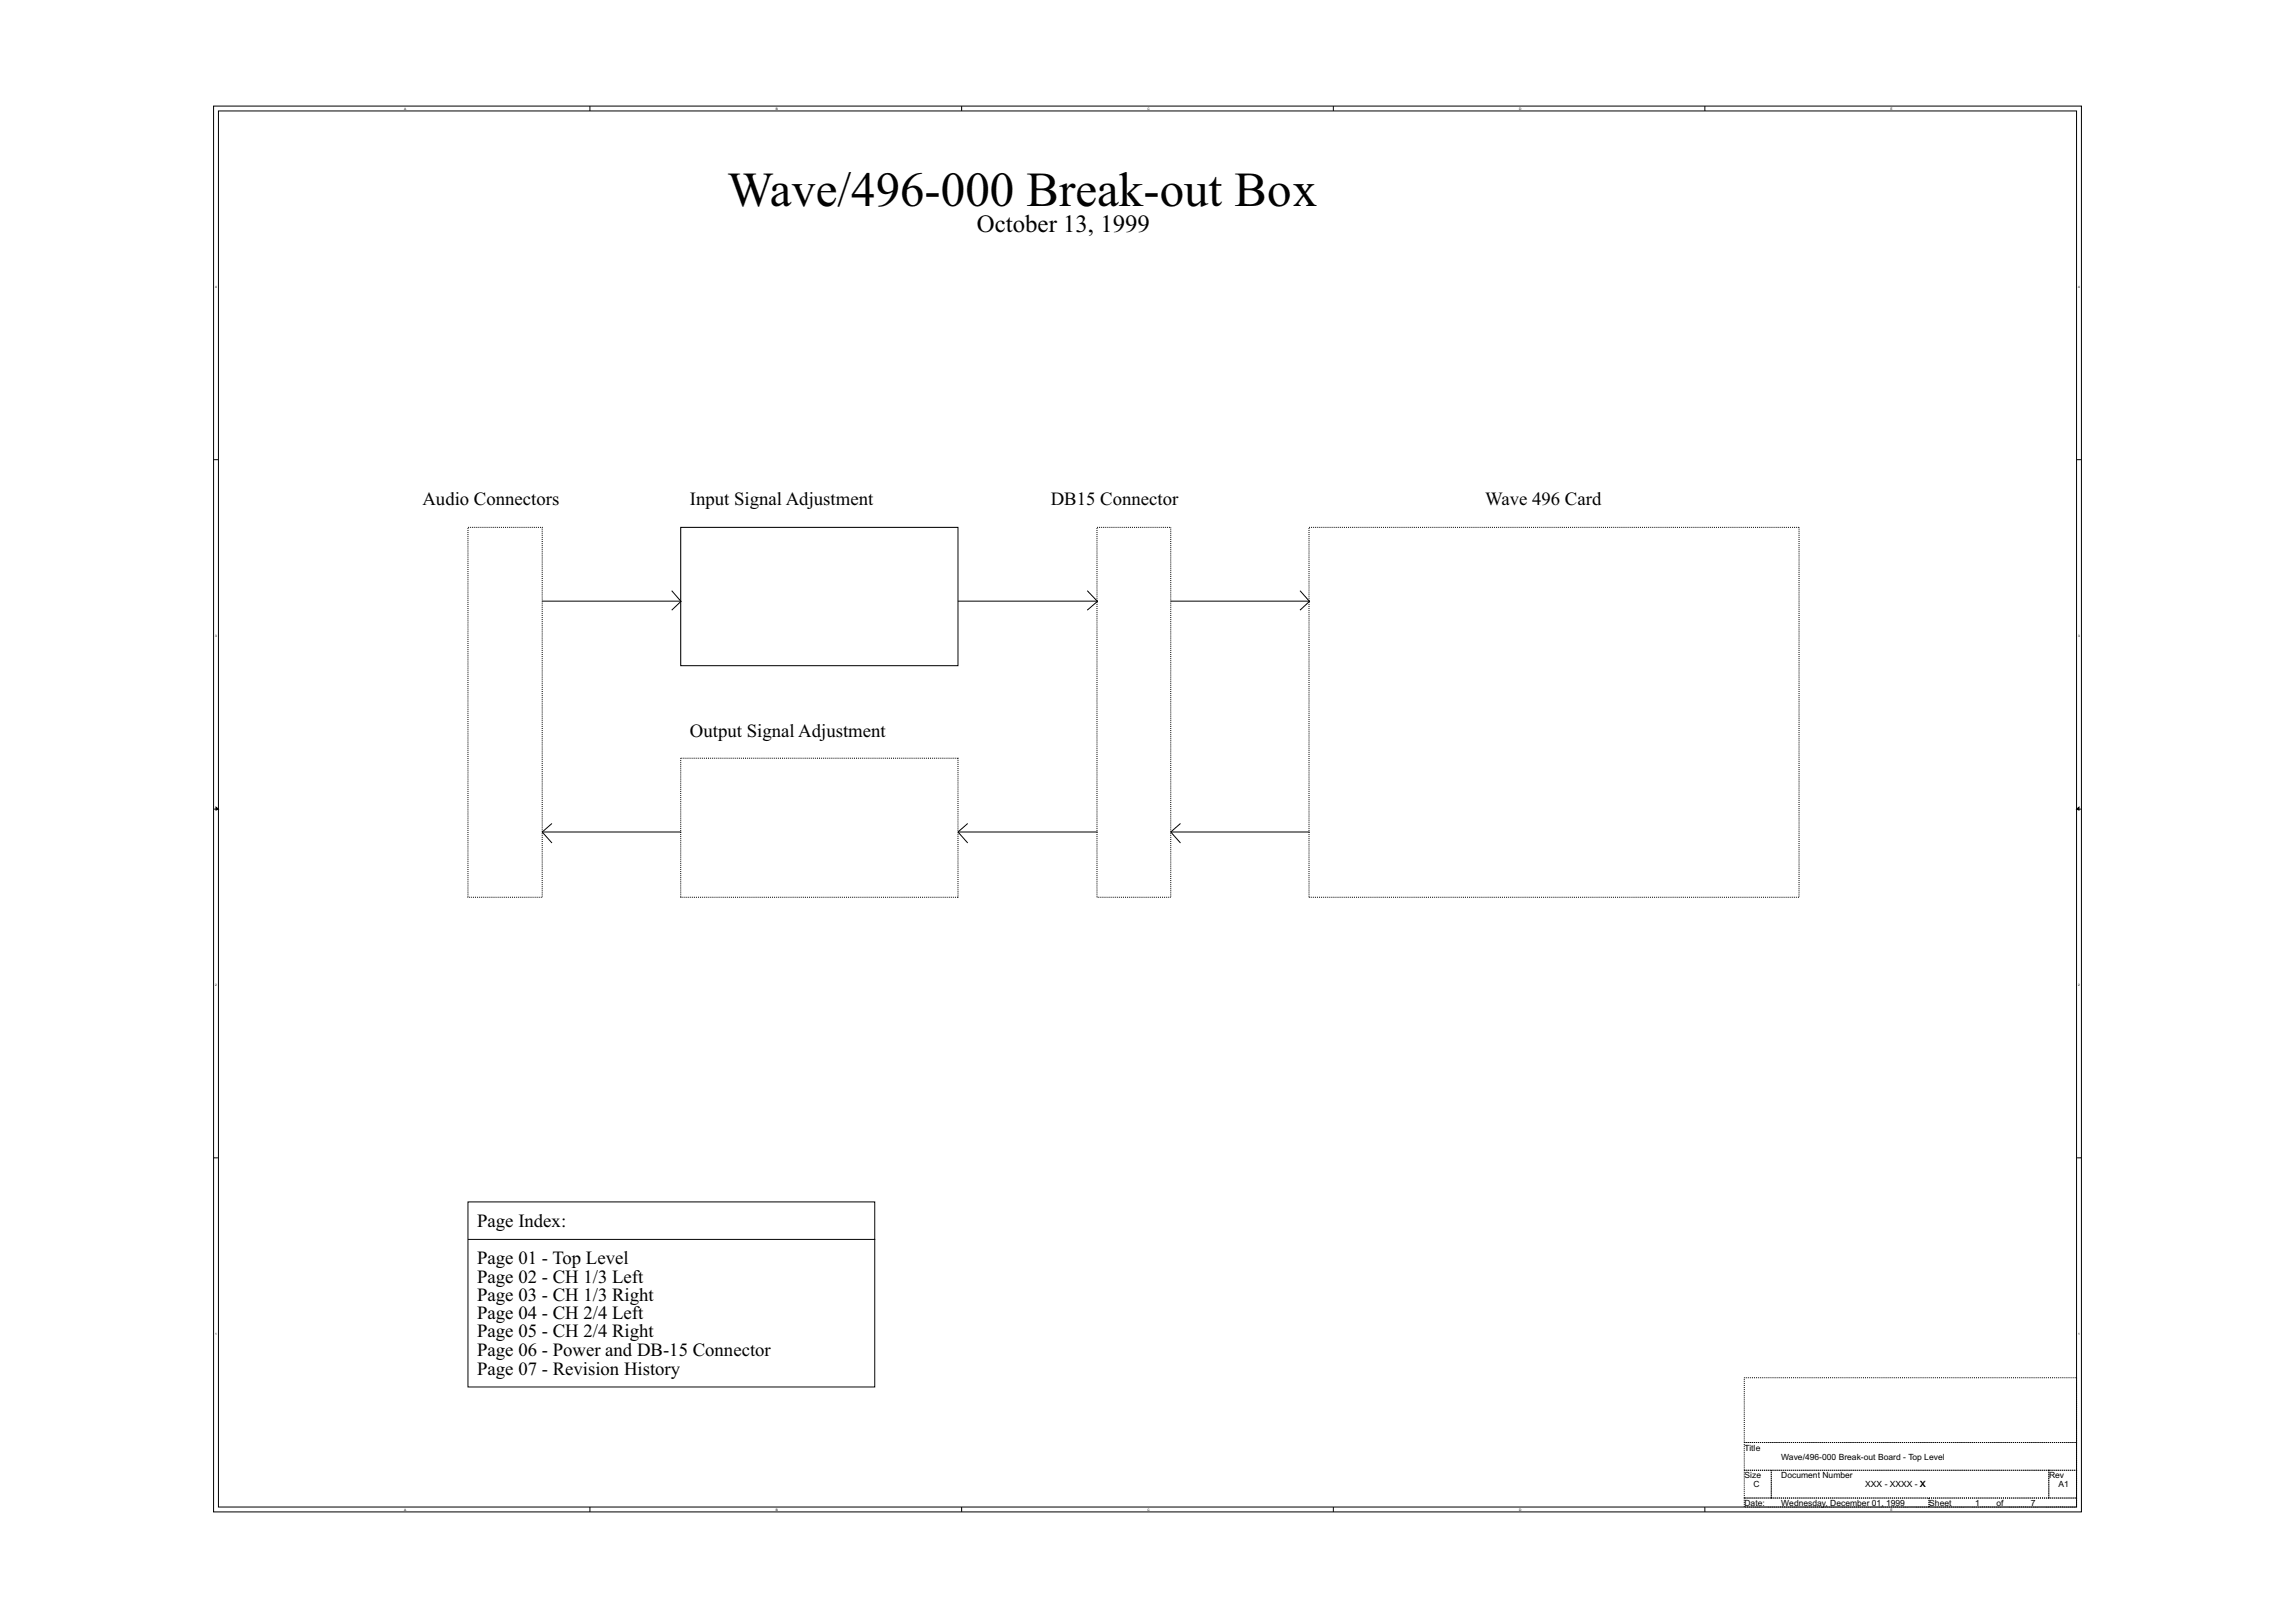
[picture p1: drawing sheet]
<svg xmlns="http://www.w3.org/2000/svg" width="210mm" height="148mm" viewBox="0 0 210 148" stroke-linecap="round" stroke-linejoin="round" font-family="sans-serif">
<defs><g id="words">
<text font-size="4.5" fill="#010202" x="66.6" y="18.9">Wave/496-000 Break-out Box</text>
<text font-size="2.3" fill="#010202" x="89.4" y="21.3">October 13, 1999</text>
<g font-size="1.7" fill="#010202">
<text x="38.7" y="46.2">Audio Connectors</text>
<text x="63.1" y="46.2">Input Signal Adjustment</text>
<text x="96.1" y="46.2">DB15 Connector</text>
<text x="135.9" y="46.2">Wave 496 Card</text>
<text x="63.1" y="67.4">Output Signal Adjustment</text>
<text x="43.7" y="112.2">Page Index:</text>
<text x="43.7" y="115.6">Page 01 - Top Level</text>
<text x="43.7" y="117.3">Page 02 - CH 1/3 Left</text>
<text x="43.7" y="119">Page 03 - CH 1/3 Right</text>
<text x="43.7" y="125.8">Page 07 - Revision History</text>
<text x="43.7" y="120.7">Page 04 - CH 2/4 Left</text>
<text x="43.7" y="122.3">Page 05 - CH 2/4 Right</text>
<text x="43.7" y="124">Page 06 - Power and DB-15 Connector</text>
</g>
<g font-size=".8" fill="#010202">
<text x="159.6" y="132.7">Title</text>
<text x="159.6" y="135.2">Size</text>
<text x="159.6" y="137.8">Date:</text>
<text x="160.5" y="136">C</text>
<text x="163" y="133.6">Wave/496-000 Break-out Board - Top Level</text>
<text x="163" y="137.8">Wednesday, December 01, 1999</text>
<text x="163" y="135.2">Document Number</text>
<text x="170.7" y="136">XXX - XXXX - X</text>
<text x="176.5" y="137.8">Sheet</text>
<text x="180.7" y="137.8">1</text>
<text x="182.7" y="137.8">of</text>
<text x="185.8" y="137.8">7</text>
<text x="187.5" y="135.2">Rev</text>
<text x="188.4" y="136">A1</text>
</g>
<g font-size=".3" fill="#010202">
<text x="37" y="10">A</text>
<text x="71" y="10">B</text>
<text x="105" y="10">C</text>
<text x="139" y="10">D</text>
<text x="173" y="10">E</text>
<text x="19.7" y="26.3">4</text>
<text x="190.1" y="26.3">4</text>
<text x="19.7" y="58.3">3</text>
<text x="190.1" y="58.3">3</text>
<text x="19.7" y="90.2">2</text>
<text x="190.1" y="90.2">2</text>
<text x="19.7" y="122.1">1</text>
<text x="190.1" y="122.1">1</text>
<text x="37" y="138.2">A</text>
<text x="71" y="138.2">B</text>
<text x="105" y="138.2">C</text>
<text x="139" y="138.2">D</text>
<text x="173" y="138.2">E</text>
</g>
</g></defs>
<g fill="none" stroke="#010202" stroke-width=".09">
<path d="M19.5 9.7h171v128.6h-171zM20 10.1h170v127.8h-170zM54 9.7v.4M88 9.7v.4M122 9.7v.4M156 9.7v.4M19.5 42h.5M190 42h.5M19.5 74h.5M190 74h.5M54 137.9v.4M88 137.9v.4"/>
<path d="M122 137.9v.4M156 137.9v.4"/>
</g>
<path d="M19.8 73.8l.2 .2-.2 .1z" fill="#010202"/>
<path d="M19.8 73.8l.2 .2-.2 .1z" fill="none" stroke="#010202" stroke-width=".09"/>
<path d="M190 74l.2-.2v.3z" fill="#010202"/>
<g fill="none" stroke="#010202" stroke-width=".09">
<path d="M42.8 48.2h.1M42.8 48.3v.1M42.8 48.5v.1M42.8 48.7v.1M42.8 48.8v.1M42.8 49v.1M42.8 49.2v.1M42.8 49.4v.1M42.8 49.6h.1M42.8 49.7v.1M42.8 49.9v.1M42.8 50.1v.1"/>
<path d="M42.8 50.3v.1M42.8 50.4v.1M42.8 50.6v.1M42.8 50.8v.1M42.8 51v.1M42.8 51.2h.1M42.8 51.3v.1M42.8 51.5v.1M42.8 51.7v.1M42.8 51.9v.1M42.8 52v.1M42.8 52.2v.1"/>
<path d="M42.8 52.4v.1M42.8 52.6v.1M42.8 52.8v.1M42.8 52.9v.1M42.8 53.1v.1M42.8 53.3v.1M42.8 53.5v.1M42.8 53.7h.1M42.8 53.8v.1M42.8 54v.1M42.8 54.2v.1M42.8 54.4v.1"/>
<path d="M42.8 54.5v.1M42.8 54.7v.1M42.8 54.9v.1M42.8 55.1v.1M42.8 55.3h.1M42.8 55.4v.1M42.8 55.6v.1M42.8 55.8v.1M42.8 56v.1M42.8 56.1v.1M42.8 56.3v.1M42.8 56.5v.1"/>
<path d="M42.8 56.7v.1M42.8 56.9h.1M42.8 57v.1M42.8 57.2v.1M42.8 57.4v.1M42.8 57.6v.1M42.8 57.8h.1M42.8 57.9v.1M42.8 58.1v.1M42.8 58.3v.1M42.8 58.5v.1M42.8 58.6v.1"/>
<path d="M42.8 58.8v.1M42.8 59v.1M42.8 59.2v.1M42.8 59.4h.1M42.8 59.5v.1M42.8 59.7v.1M42.8 59.9v.1M43 48.2h.1M43.2 48.2h.1M43.4 48.2h.1M43.5 48.2h.1M43.7 48.2h.1"/>
<path d="M43.9 48.2h.1M44.1 48.2h.1M44.2 48.2h.1M44.4 48.2h.1M44.6 48.2h.1M44.8 48.2h.1M45 48.2h.1M45.1 48.2h.1M45.3 48.2h.1M45.5 48.2h.1M45.7 48.2h.1M45.8 48.2h.1"/>
<path d="M46 48.2h.1M46.2 48.2h.1M46.4 48.2h.1M46.6 48.2h.1M46.7 48.2h.1M46.9 48.2h.1M47.1 48.2h.1M47.3 48.2h.1M47.5 48.2h.1M47.6 48.2h.1M47.8 48.2h.1M48 48.2h.1"/>
<path d="M48.2 48.2h.1M48.3 48.2h.1M48.5 48.2h.1M48.7 48.2h.1M48.9 48.2h.1M49.1 48.2h.1M49.2 48.2h.1M49.4 48.2h.1M49.6 48.2v.1M49.6 55h12.7l-.8 .8M49.6 48.4v.1M49.6 48.6v.1"/>
<path d="M49.6 48.8v.1M49.6 49h.1M49.6 49.1v.1M49.6 49.3v.1M49.6 49.5v.1M49.6 49.7v.1M49.6 49.8v.1M49.6 50v.1M49.6 50.2v.1M49.6 50.4v.1M49.6 50.6h.1M49.6 50.7v.1"/>
<path d="M49.6 50.9v.1M49.6 51.1v.1M49.6 51.3v.1M49.6 51.4v.1M49.6 51.6v.1M49.6 51.8v.1M49.6 52v.1M49.6 52.2h.1M49.6 52.3v.1M49.6 52.5v.1M49.6 52.7v.1M49.6 52.9v.1"/>
<path d="M49.6 53.1h.1M49.6 53.2v.1M49.6 53.4v.1M49.6 53.6v.1M49.6 53.8v.1M49.6 53.9v.1M49.6 54.1v.1M49.6 54.3v.1M49.6 54.5v.1M49.6 54.7h.1M49.6 54.8v.1M49.6 55v.1"/>
<path d="M49.6 55.2v.1M49.6 55.4v.1M49.6 55.5v.1M49.6 55.7v.1M49.6 55.9v.1M49.6 56.1v.1M49.6 56.3h.1M49.6 56.4v.1M49.6 56.6v.1M49.6 56.8v.1M49.6 57v.1M49.6 57.1v.1"/>
<path d="M49.6 57.3v.1M49.6 57.5v.1M49.6 57.7v.1M49.6 57.9v.1M49.6 58v.1M49.6 58.2v.1M49.6 58.4v.1M49.6 58.6v.1M49.6 58.8h.1M49.6 58.9v.1M49.6 59.1v.1M49.6 59.3v.1"/>
<path d="M49.6 59.5v.1M49.6 59.6v.1M49.6 59.8v.1M61.5 54l.8 1M62.3 48.2h25.4v12.7h-25.4zM87.7 55h12.7l-.9 .8M99.5 54l.9 1M100.4 48.2h.1M100.4 48.3v.1M100.4 48.5v.1M100.4 48.7v.1M100.4 48.8v.1"/>
<path d="M100.4 49v.1M100.4 49.2v.1M100.4 49.4v.1M100.4 49.6h.1M100.4 49.7v.1M100.4 49.9v.1M100.4 50.1v.1M100.4 50.3v.1M100.4 50.4v.1M100.4 50.6v.1M100.4 50.8v.1M100.4 51v.1"/>
<path d="M100.4 51.2h.1M100.4 51.3v.1M100.4 51.5v.1M100.4 51.7v.1M100.4 51.9v.1M100.4 52v.1M100.4 52.2v.1M100.4 52.4v.1M100.4 52.6v.1M100.4 52.8v.1M100.4 52.9v.1M100.4 53.1v.1"/>
<path d="M100.4 53.3v.1M100.4 53.5v.1M100.4 53.7h.1M100.4 53.8v.1M100.4 54v.1M100.4 54.2v.1M100.4 54.4v.1M100.4 54.5v.1M100.4 54.7v.1M100.4 54.9v.1M100.4 55.1v.1M100.4 55.3h.1"/>
<path d="M100.4 55.4v.1M100.4 55.6v.1M100.4 55.8v.1M100.4 56v.1M100.4 56.1v.1M100.4 56.3v.1M100.4 56.5v.1M100.4 56.7v.1M100.4 56.9h.1M100.4 57v.1M100.4 57.2v.1M100.4 57.4v.1"/>
<path d="M100.4 57.6v.1M100.4 57.8h.1M100.4 57.9v.1M100.4 58.1v.1M100.4 58.3v.1M100.4 58.5v.1M100.4 58.6v.1M100.4 58.8v.1M100.4 59v.1M100.4 59.2v.1M100.4 59.4h.1M100.4 59.5v.1"/>
<path d="M100.4 59.7v.1M100.4 59.9v.1M100.6 48.2h.1M100.7 48.2h.1M100.9 48.2h.1M101.1 48.2h.1M101.3 48.2h.1M101.4 48.2h.1M101.6 48.2h.1M101.8 48.2h.1M102 48.2h.1M102.2 48.2h.1"/>
<path d="M102.3 48.2h.1M102.5 48.2h.1M102.7 48.2h.1M102.9 48.2h.1M103.1 48.2h.1M103.2 48.2h.1M103.4 48.2h.1M103.6 48.2h.1M103.8 48.2h.1M103.9 48.2h.1M104.1 48.2h.1M104.3 48.2h.1"/>
<path d="M104.5 48.2h.1M104.7 48.2h.1M104.8 48.2h.1M105 48.2h.1M105.2 48.2h.1M105.4 48.2h.1M105.5 48.2h.1M105.7 48.2h.1M105.9 48.2h.1M106.1 48.2h.1M106.3 48.2h.1M106.4 48.2h.1"/>
<path d="M106.6 48.2h.1M106.8 48.2h.1M107 48.2h.1M107.1 55h12.7l-.8 .8M107.1 48.2v.1M107.1 48.4v.1M107.1 48.6v.1M107.1 48.8v.1M107.1 49h.1M107.1 49.1v.1M107.1 49.3v.1M107.1 49.5v.1"/>
<path d="M107.1 49.7v.1M107.1 49.8v.1M107.1 50v.1M107.1 50.2v.1M107.1 50.4v.1M107.1 50.6h.1M107.1 50.7v.1M107.1 50.9v.1M107.1 51.1v.1M107.1 51.3v.1M107.1 51.4v.1M107.1 51.6v.1"/>
<path d="M107.1 51.8v.1M107.1 52v.1M107.1 52.2h.1M107.1 52.3v.1M107.1 52.5v.1M107.1 52.7v.1M107.1 52.9v.1M107.1 53.1h.1M107.1 53.2v.1M107.1 53.4v.1M107.1 53.6v.1M107.1 53.8v.1"/>
<path d="M107.1 53.9v.1M107.1 54.1v.1M107.1 54.3v.1M107.1 54.5v.1M107.1 54.7h.1M107.1 54.8v.1M107.1 55v.1M107.1 55.2v.1M107.1 55.4v.1M107.1 55.5v.1M107.1 55.7v.1M107.1 55.9v.1"/>
<path d="M107.1 56.1v.1M107.1 56.3h.1M107.1 56.4v.1M107.1 56.6v.1M107.1 56.8v.1M107.1 57v.1M107.1 57.1v.1M107.1 57.3v.1M107.1 57.5v.1M107.1 57.7v.1M107.1 57.9v.1M107.1 58v.1"/>
<path d="M107.1 58.2v.1M107.1 58.4v.1M107.1 58.6v.1M107.1 58.8h.1M107.1 58.9v.1M107.1 59.1v.1M107.1 59.3v.1M107.1 59.5v.1M107.1 59.6v.1M107.1 59.8v.1M119 54l.8 1M119.8 48.2h.1"/>
<path d="M119.8 48.3v.1M119.8 48.5v.1M119.8 48.7v.1M119.8 48.8v.1M119.8 49v.1M119.8 49.2v.1M119.8 49.4v.1M119.8 49.6h.1M119.8 49.7v.1M119.8 49.9v.1M119.8 50.1v.1M119.8 50.3v.1"/>
<path d="M119.8 50.4v.1M119.8 50.6v.1M119.8 50.8v.1M119.8 51v.1M119.8 51.2h.1M119.8 51.3v.1M119.8 51.5v.1M119.8 51.7v.1M119.8 51.9v.1M119.8 52v.1M119.8 52.2v.1M119.8 52.4v.1"/>
<path d="M119.8 52.6v.1M119.8 52.8v.1M119.8 52.9v.1M119.8 53.1v.1M119.8 53.3v.1M119.8 53.5v.1M119.8 53.7h.1M119.8 53.8v.1M119.8 54v.1M119.8 54.2v.1M119.8 54.4v.1M119.8 54.5v.1"/>
<path d="M119.8 54.7v.1M119.8 54.9v.1M119.8 55.1v.1M119.8 55.3h.1M119.8 55.4v.1M119.8 55.6v.1M119.8 55.8v.1M119.8 56v.1M119.8 56.1v.1M119.8 56.3v.1M119.8 56.5v.1M119.8 56.7v.1"/>
<path d="M119.8 56.9h.1M119.8 57v.1M119.8 57.2v.1M119.8 57.4v.1M119.8 57.6v.1M119.8 57.8h.1M119.8 57.9v.1M119.8 58.1v.1M119.8 58.3v.1M119.8 58.5v.1M119.8 58.6v.1M119.8 58.8v.1"/>
<path d="M119.8 59v.1M119.8 59.2v.1M119.8 59.4h.1M119.8 59.5v.1M119.8 59.7v.1M119.8 59.9v.1M120 48.2h.1M120.1 48.2h.1M120.3 48.2h.1M120.5 48.2h.1M120.7 48.2h.1M120.8 48.2h.1"/>
<path d="M121 48.2h.1M121.2 48.2h.1M121.4 48.2h.1M121.6 48.2h.1M121.7 48.2h.1M121.9 48.2h.1M122.1 48.2h.1M122.3 48.2h.1M122.5 48.2h.1M122.6 48.2h.1M122.8 48.2h.1M123 48.2h.1"/>
<path d="M123.2 48.2h.1M123.3 48.2h.1M123.5 48.2h.1M123.7 48.2h.1M123.9 48.2h.1M124.1 48.2h.1M124.2 48.2h.1M124.4 48.2h.1M124.6 48.2h.1M124.8 48.2h.1M124.9 48.2h.1M125.1 48.2h.1"/>
<path d="M125.3 48.2h.1M125.5 48.2h.1M125.7 48.2h.1M125.8 48.2h.1M126 48.2h.1M126.2 48.2h.1M126.4 48.2h.1M126.6 48.2h.1M126.7 48.2h.1M126.9 48.2h.1M127.1 48.2h.1M127.3 48.2h.1"/>
<path d="M127.4 48.2h.1M127.6 48.2h.1M127.8 48.2h.1M128 48.2h.1M128.2 48.2h.1M128.3 48.2h.1M128.5 48.2h.1M128.7 48.2h.1M128.9 48.2h.1M129 48.2h.1M129.2 48.2h.1M129.4 48.2h.1"/>
<path d="M129.6 48.2h.1M129.8 48.2h.1M129.9 48.2h.1M130.1 48.2h.1M130.3 48.2h.1M130.5 48.2h.1M130.6 48.2h.1M130.8 48.2h.1M131 48.2h.1M131.2 48.2h.1M131.4 48.2h.1M131.5 48.2h.1"/>
<path d="M131.7 48.2h.1M131.9 48.2h.1M132.1 48.2h.1M132.3 48.2h.1M132.4 48.2h.1M132.6 48.2h.1M132.8 48.2h.1M133 48.2h.1M133.1 48.2h.1M133.3 48.2h.1M133.5 48.2h.1M133.7 48.2h.1"/>
<path d="M133.9 48.2h.1M134 48.2h.1M134.2 48.2h.1M134.4 48.2h.1M134.6 48.2h.1M134.7 48.2h.1M134.9 48.2h.1M135.1 48.2h.1M135.3 48.2h.1M135.5 48.2h.1M135.6 48.2h.1M135.8 48.2h.1"/>
<path d="M136 48.2h.1M136.2 48.2h.1M136.4 48.2h.1M136.5 48.2h.1M136.7 48.2h.1M136.9 48.2h.1M137.1 48.2h.1M137.2 48.2h.1M137.4 48.2h.1M137.6 48.2h.1M137.8 48.2h.1M138 48.2h.1"/>
<path d="M138.1 48.2h.1M138.3 48.2h.1M138.5 48.2h.1M138.7 48.2h.1M138.8 48.2h.1M139 48.2h.1M139.2 48.2h.1M139.4 48.2h.1M139.6 48.2h.1M139.7 48.2h.1M139.9 48.2h.1M140.1 48.2h.1"/>
<path d="M140.3 48.2h.1M140.5 48.2h.1M140.6 48.2h.1M140.8 48.2h.1M141 48.2h.1M141.2 48.2h.1M141.3 48.2h.1M141.5 48.2h.1M141.7 48.2h.1M141.9 48.2h.1M142.1 48.2h.1M142.2 48.2h.1"/>
<path d="M142.4 48.2h.1M142.6 48.2h.1M142.8 48.2h.1M142.9 48.2h.1M143.1 48.2h.1M143.3 48.2h.1M143.5 48.2h.1M143.7 48.2h.1M143.8 48.2h.1M144 48.2h.1M144.2 48.2h.1M144.4 48.2h.1"/>
<path d="M144.5 48.2h.1M144.7 48.2h.1M144.9 48.2h.1M145.1 48.2h.1M145.3 48.2h.1M145.4 48.2h.1M145.6 48.2h.1M145.8 48.2h.1M146 48.2h.1M146.2 48.2h.1M146.3 48.2h.1M146.5 48.2h.1"/>
<path d="M146.7 48.2h.1M146.9 48.2h.1M147 48.2h.1M147.2 48.2h.1M147.4 48.2h.1M147.6 48.2h.1M147.8 48.2h.1M147.9 48.2h.1M148.1 48.2h.1M148.3 48.2h.1M148.5 48.2h.1M148.6 48.2h.1"/>
<path d="M148.8 48.2h.1M149 48.2h.1M149.2 48.2h.1M149.4 48.2h.1M149.5 48.2h.1M149.7 48.2h.1M149.9 48.2h.1M150.1 48.2h.1M150.3 48.2h.1M150.4 48.2h.1M150.6 48.2h.1M150.8 48.2h.1"/>
<path d="M151 48.2h.1M151.1 48.2h.1M151.3 48.2h.1M151.5 48.2h.1M151.7 48.2h.1M151.9 48.2h.1M152 48.2h.1M152.2 48.2h.1M152.4 48.2h.1M152.6 48.2h.1M152.7 48.2h.1M152.9 48.2h.1"/>
<path d="M153.1 48.2h.1M153.3 48.2h.1M153.5 48.2h.1M153.6 48.2h.1M153.8 48.2h.1M154 48.2h.1M154.2 48.2h.1M154.3 48.2h.1M154.5 48.2h.1M154.7 48.2h.1M154.9 48.2h.1M155.1 48.2h.1"/>
<path d="M155.2 48.2h.1M155.4 48.2h.1M155.6 48.2h.1M155.8 48.2h.1M156 48.2h.1M156.1 48.2h.1M156.3 48.2h.1M156.5 48.2h.1M156.7 48.2h.1M156.8 48.2h.1M157 48.2h.1M157.2 48.2h.1"/>
<path d="M157.4 48.2h.1M157.6 48.2h.1M157.7 48.2h.1M157.9 48.2h.1M158.1 48.2h.1M158.3 48.2h.1M158.4 48.2h.1M158.6 48.2h.1M158.8 48.2h.1M159 48.2h.1M159.2 48.2h.1M159.3 48.2h.1"/>
<path d="M159.5 48.2h.1M159.7 48.2h.1M159.9 48.2h.1M160.1 48.2h.1M160.2 48.2h.1M160.4 48.2h.1M160.6 48.2h.1M160.8 48.2h.1M160.9 48.2h.1M161.1 48.2h.1M161.3 48.2h.1M161.5 48.2h.1"/>
<path d="M161.7 48.2h.1M161.8 48.2h.1M162 48.2h.1M162.2 48.2h.1M162.4 48.2h.1M162.5 48.2h.1M162.7 48.2h.1M162.9 48.2h.1M163.1 48.2h.1M163.3 48.2h.1M163.4 48.2h.1M163.6 48.2h.1"/>
<path d="M163.8 48.2h.1M164 48.2h.1M164.2 48.2h.1M164.3 48.2h.1M164.5 48.2l.1 .1M164.6 48.4v.1M164.6 48.6v.1M164.6 48.8v.1M164.6 49h.1M164.6 49.1v.1M164.6 49.3v.1M164.6 49.5v.1"/>
<path d="M164.6 49.7v.1M164.6 49.8v.1M164.6 50v.1M164.6 50.2v.1M164.6 50.4v.1M164.6 50.6h.1M164.6 50.7v.1M164.6 50.9v.1M164.6 51.1v.1M164.6 51.3v.1M164.6 51.4v.1M164.6 51.6v.1"/>
<path d="M164.6 51.8v.1M164.6 52v.1M164.6 52.2h.1M164.6 52.3v.1M164.6 52.5v.1M164.6 52.7v.1M164.6 52.9v.1M164.6 53.1h.1M164.6 53.2v.1M164.6 53.4v.1M164.6 53.6v.1M164.6 53.8v.1"/>
<path d="M164.6 53.9v.1M164.6 54.1v.1M164.6 54.3v.1M164.6 54.5v.1M164.6 54.7h.1M164.6 54.8v.1M164.6 55v.1M164.6 55.2v.1M164.6 55.4v.1M164.6 55.5v.1M164.6 55.7v.1M164.6 55.9v.1"/>
<path d="M164.6 56.1v.1M164.6 56.3h.1M164.6 56.4v.1M164.6 56.6v.1M164.6 56.8v.1M164.6 57v.1M164.6 57.1v.1M164.6 57.3v.1M164.6 57.5v.1M164.6 57.7v.1M164.6 57.9v.1M164.6 58v.1"/>
<path d="M164.6 58.2v.1M164.6 58.4v.1M164.6 58.6v.1M164.6 58.8h.1M164.6 58.9v.1M164.6 59.1v.1M164.6 59.3v.1M164.6 59.5v.1M164.6 59.6v.1M164.6 59.8v.1M42.8 60.1v.1M42.8 60.2v.1"/>
<path d="M42.8 60.4v.1M42.8 60.6v.1M42.8 60.8v.1M42.8 61h.1M42.8 61.1v.1M42.8 61.3v.1M42.8 61.5v.1M42.8 61.7v.1M42.8 61.8v.1M42.8 62v.1M42.8 62.2v.1M42.8 62.4v.1"/>
<path d="M42.8 62.6v.1M42.8 62.7v.1M42.8 62.9v.1M42.8 63.1v.1M42.8 63.3v.1M42.8 63.5h.1M42.8 63.6v.1M42.8 63.8v.1M42.8 64v.1M42.8 64.2v.1M42.8 64.3v.1M42.8 64.5v.1"/>
<path d="M42.8 64.7v.1M42.8 64.9v.1M42.8 65.1h.1M42.8 65.2v.1M42.8 65.4v.1M42.8 65.6v.1M42.8 65.8v.1M42.8 65.9v.1M42.8 66.1v.1M42.8 66.3v.1M42.8 66.5v.1M42.8 66.7h.1"/>
<path d="M42.8 66.8v.1M42.8 67v.1M42.8 67.2v.1M42.8 67.4v.1M42.8 67.6h.1M42.8 67.7v.1M42.8 67.9v.1M42.8 68.1v.1M42.8 68.3v.1M42.8 68.4v.1M42.8 68.6v.1M42.8 68.8v.1"/>
<path d="M42.8 69v.1M42.8 69.2h.1M42.8 69.3v.1M42.8 69.5v.1M42.8 69.7v.1M42.8 69.9v.1M42.8 70v.1M42.8 70.2v.1M42.8 70.4v.1M42.8 70.6v.1M42.8 70.8h.1M42.8 70.9v.1"/>
<path d="M42.8 71.1v.1M42.8 71.3v.1M42.8 71.5v.1M42.8 71.7h.1M42.8 71.8v.1M42.8 72v.1M42.8 72.2v.1M42.8 72.4v.1M42.8 72.5v.1M42.8 72.7v.1M42.8 72.9v.1M42.8 73.1v.1"/>
<path d="M42.8 73.3h.1M42.8 73.4v.1M42.8 73.6v.1M42.8 73.8v.1M42.8 74v.1M42.8 74.1v.1M42.8 74.3v.1M42.8 74.5v.1M42.8 74.7v.1M42.8 74.9h.1M42.8 75v.1M42.8 75.2v.1"/>
<path d="M42.8 75.4v.1M42.8 75.6v.1M42.8 75.7v.1M42.8 75.9v.1M42.8 76.1v.1M42.8 76.3v.1M42.8 76.5v.1M42.8 76.6v.1M42.8 76.8v.1M42.8 77v.1M42.8 77.2v.1M42.8 77.4h.1"/>
<path d="M42.8 77.5v.1M42.8 77.7v.1M42.8 77.9v.1M42.8 78.1v.1M42.8 78.2v.1M42.8 78.4v.1M42.8 78.6v.1M42.8 78.8v.1M42.8 79h.1M42.8 79.1v.1M42.8 79.3v.1M42.8 79.5v.1"/>
<path d="M42.8 79.7v.1M42.8 79.8v.1M49.6 76.1h12.7M49.6 76.1l.9 1M49.6 60v.1M49.6 60.2v.1M49.6 60.4h.1M49.6 60.5v.1M49.6 60.7v.1M49.6 60.9v.1M49.6 61.1v.1M49.6 61.2v.1"/>
<path d="M49.6 61.4v.1M49.6 61.6v.1M49.6 61.8v.1M49.6 62h.1M49.6 62.1v.1M49.6 62.3v.1M49.6 62.5v.1M49.6 62.7v.1M49.6 62.9h.1M49.6 63v.1M49.6 63.2v.1M49.6 63.4v.1"/>
<path d="M49.6 63.6v.1M49.6 63.7v.1M49.6 63.9v.1M49.6 64.1v.1M49.6 64.3v.1M49.6 64.5h.1M49.6 64.6v.1M49.6 64.8v.1M49.6 65v.1M49.6 65.2v.1M49.6 65.3v.1M49.6 65.5v.1"/>
<path d="M49.6 65.7v.1M49.6 65.9v.1M49.6 66.1h.1M49.6 66.2v.1M49.6 66.4v.1M49.6 66.6v.1M49.6 66.8v.1M49.6 67h.1M49.6 67.1v.1M49.6 67.3v.1M49.6 67.5v.1M49.6 67.7v.1"/>
<path d="M49.6 67.8v.1M49.6 68v.1M49.6 68.2v.1M49.6 68.4v.1M49.6 68.6h.1M49.6 68.7v.1M49.6 68.9v.1M49.6 69.1v.1M49.6 69.3v.1M49.6 69.4v.1M49.6 69.6v.1M49.6 69.8v.1"/>
<path d="M49.6 70v.1M49.6 70.2h.1M49.6 70.3v.1M49.6 70.5v.1M49.6 70.7v.1M49.6 70.9v.1M49.6 71v.1M49.6 71.2v.1M49.6 71.4v.1M49.6 71.6v.1M49.6 71.8v.1M49.6 71.9v.1"/>
<path d="M49.6 72.1v.1M49.6 72.3v.1M49.6 72.5v.1M49.6 72.7h.1M49.6 72.8v.1M49.6 73v.1M49.6 73.2v.1M49.6 73.4v.1M49.6 73.5v.1M49.6 73.7v.1M49.6 73.9v.1M49.6 74.1v.1"/>
<path d="M49.6 74.3h.1M49.6 74.4v.1M49.6 74.6v.1M49.6 74.8v.1M49.6 75v.1M49.6 75.1v.1M49.6 75.3v.1M49.6 75.5v.1M49.6 75.7v.1M49.6 75.9h.1M49.6 76v.1M49.6 76.2v.1"/>
<path d="M49.6 76.4v.1M49.6 76.6v.1M49.6 76.8h.1M49.6 76.9v.1M49.6 77.1v.1M49.6 77.3v.1M49.6 77.5v.1M49.6 77.6v.1M49.6 77.8v.1M49.6 78v.1M49.6 78.2v.1M49.6 78.4h.1"/>
<path d="M49.6 78.5v.1M49.6 78.7v.1M49.6 78.9v.1M49.6 79.1v.1M49.6 79.2v.1M49.6 79.4v.1M49.6 79.6v.1M49.6 79.8v.1M49.6 80h.1M50.5 75.3l-.9 .8M62.3 69.5v.1M62.3 69.7v.1"/>
<path d="M62.3 69.9v.1M62.3 70v.1M62.3 70.2v.1M62.3 70.4v.1M62.3 70.6v.1M62.3 70.8h.1M62.3 70.9v.1M62.3 71.1v.1M62.3 71.3v.1M62.3 71.5v.1M62.3 71.7h.1M62.3 71.8v.1"/>
<path d="M62.3 72v.1M62.3 72.2v.1M62.3 72.4v.1M62.3 72.5v.1M62.3 72.7v.1M62.3 72.9v.1M62.3 73.1v.1M62.3 73.3h.1M62.3 73.4v.1M62.3 73.6v.1M62.3 73.8v.1M62.3 74v.1"/>
<path d="M62.3 74.1v.1M62.3 74.3v.1M62.3 74.5v.1M62.3 74.7v.1M62.3 74.9h.1M62.3 75v.1M62.3 75.2v.1M62.3 75.4v.1M62.3 75.6v.1M62.3 75.7v.1M62.3 75.9v.1M62.3 76.1v.1"/>
<path d="M62.3 76.3v.1M62.3 76.5v.1M62.3 76.6v.1M62.3 76.8v.1M62.3 77v.1M62.3 77.2v.1M62.3 77.4h.1M62.3 77.5v.1M62.3 77.7v.1M62.3 77.9v.1M62.3 78.1v.1M62.3 78.2v.1"/>
<path d="M62.3 78.4v.1M62.3 78.6v.1M62.3 78.8v.1M62.3 79h.1M62.3 79.1v.1M62.3 79.3v.1M62.3 79.5v.1M62.3 79.7v.1M62.3 79.8v.1M62.4 69.4h-.1M62.5 69.4h.1M62.6 69.4h.1"/>
<path d="M62.8 69.4h.1M63 69.4h.1M63.2 69.4h.1M63.4 69.4h.1M63.5 69.4h.1M63.7 69.4h.1M63.9 69.4h.1M64.1 69.4h.1M64.2 69.4h.1M64.4 69.4h.1M64.6 69.4h.1M64.8 69.4h.1"/>
<path d="M65 69.4h.1M65.1 69.4h.1M65.3 69.4h.1M65.5 69.4h.1M65.7 69.4h.1M65.9 69.4h.1M66 69.4h.1M66.2 69.4h.1M66.4 69.4h.1M66.6 69.4h.1M66.7 69.4h.1M66.9 69.4h.1"/>
<path d="M67.1 69.4h.1M67.3 69.4h.1M67.5 69.4h.1M67.6 69.4h.1M67.8 69.4h.1M68 69.4h.1M68.2 69.4h.1M68.3 69.4h.1M68.5 69.4h.1M68.7 69.4h.1M68.9 69.4h.1M69.1 69.4h.1"/>
<path d="M69.2 69.4h.1M69.4 69.4h.1M69.6 69.4h.1M69.8 69.4h.1M70 69.4h.1M70.1 69.4h.1M70.3 69.4h.1M70.5 69.4h.1M70.7 69.4h.1M70.8 69.4h.1M71 69.4h.1M71.2 69.4h.1"/>
<path d="M71.4 69.4h.1M71.6 69.4h.1M71.7 69.4h.1M71.9 69.4h.1M72.1 69.4h.1M72.3 69.4h.1M72.4 69.4h.1M72.6 69.4h.1M72.8 69.4h.1M73 69.4h.1M73.2 69.4h.1M73.3 69.4h.1"/>
<path d="M73.5 69.4h.1M73.7 69.4h.1M73.9 69.4h.1M74 69.4h.1M74.2 69.4h.1M74.4 69.4h.1M74.6 69.4h.1M74.8 69.4h.1M74.9 69.4h.1M75.1 69.4h.1M75.3 69.4h.1M75.5 69.4h.1"/>
<path d="M75.7 69.4h.1M75.8 69.4h.1M76 69.4h.1M76.2 69.4h.1M76.4 69.4h.1M76.5 69.4h.1M76.7 69.4h.1M76.9 69.4h.1M77.1 69.4h.1M77.3 69.4h.1M77.4 69.4h.1M77.6 69.4h.1"/>
<path d="M77.8 69.4h.1M78 69.4h.1M78.1 69.4h.1M78.3 69.4h.1M78.5 69.4h.1M78.7 69.4h.1M78.9 69.4h.1M79 69.4h.1M79.2 69.4h.1M79.4 69.4h.1M79.6 69.4h.1M79.8 69.4h.1"/>
<path d="M79.9 69.4h.1M80.1 69.4h.1M80.3 69.4h.1M80.5 69.4h.1M80.6 69.4h.1M80.8 69.4h.1M81 69.4h.1M81.2 69.4h.1M81.4 69.4h.1M81.5 69.4h.1M81.7 69.4h.1M81.9 69.4h.1"/>
<path d="M82.1 69.4h.1M82.2 69.4h.1M82.4 69.4h.1M82.6 69.4h.1M82.8 69.4h.1M83 69.4h.1M83.1 69.4h.1M83.3 69.4h.1M83.5 69.4h.1M83.7 69.4h.1M83.9 69.4h.1M84 69.4h.1"/>
<path d="M84.2 69.4h.1M84.4 69.4h.1M84.6 69.4h.1M84.7 69.4h.1M84.9 69.4h.1M85.1 69.4h.1M85.3 69.4h.1M85.5 69.4h.1M85.6 69.4h.1M85.8 69.4h.1M86 69.4h.1M86.2 69.4h.1"/>
<path d="M86.3 69.4h.1M86.5 69.4h.1M86.7 69.4h.1M86.9 69.4h.1M87.1 69.4h.1M87.2 69.4h.1M87.4 69.4h.1M87.6 69.4h.1M87.7 76.1h12.7M87.7 76.1l.9 1M87.7 69.5v.1M87.7 69.7v.1"/>
<path d="M87.7 69.9v.1M87.7 70.1v.1M87.7 70.2v.1M87.7 70.4v.1M87.7 70.6v.1M87.7 70.8v.1M87.7 71h.1M87.7 71.1v.1M87.7 71.3v.1M87.7 71.5v.1M87.7 71.7v.1M87.7 71.9h.1"/>
<path d="M87.7 72v.1M87.7 72.2v.1M87.7 72.4v.1M87.7 72.6v.1M87.7 72.7v.1M87.7 72.9v.1M87.7 73.1v.1M87.7 73.3v.1M87.7 73.5h.1M87.7 73.6v.1M87.7 73.8v.1M87.7 74v.1"/>
<path d="M87.7 74.2v.1M87.7 74.3v.1M87.7 74.5v.1M87.7 74.7v.1M87.7 74.9v.1M87.7 75.1h.1M87.7 75.2v.1M87.7 75.4v.1M87.7 75.6v.1M87.7 75.8v.1M87.7 75.9v.1M87.7 76.1v.1"/>
<path d="M87.7 76.3v.1M87.7 76.5v.1M87.7 76.7v.1M87.7 76.8v.1M87.7 77v.1M87.7 77.2v.1M87.7 77.4v.1M87.7 77.6h.1M87.7 77.7v.1M87.7 77.9v.1M87.7 78.1v.1M87.7 78.3v.1"/>
<path d="M87.7 78.4v.1M87.7 78.6v.1M87.7 78.8v.1M87.7 79v.1M87.7 79.2h.1M87.7 79.3v.1M87.7 79.5v.1M87.7 79.7v.1M87.7 79.9v.1M88.6 75.3l-.9 .8M100.4 60.1v.1M100.4 60.2v.1"/>
<path d="M100.4 60.4v.1M100.4 60.6v.1M100.4 60.8v.1M100.4 61h.1M100.4 61.1v.1M100.4 61.3v.1M100.4 61.5v.1M100.4 61.7v.1M100.4 61.8v.1M100.4 62v.1M100.4 62.2v.1M100.4 62.4v.1"/>
<path d="M100.4 62.6v.1M100.4 62.7v.1M100.4 62.9v.1M100.4 63.1v.1M100.4 63.3v.1M100.4 63.5h.1M100.4 63.6v.1M100.4 63.8v.1M100.4 64v.1M100.4 64.2v.1M100.4 64.3v.1M100.4 64.5v.1"/>
<path d="M100.4 64.7v.1M100.4 64.9v.1M100.4 65.1h.1M100.4 65.2v.1M100.4 65.4v.1M100.4 65.6v.1M100.4 65.8v.1M100.4 65.9v.1M100.4 66.1v.1M100.4 66.3v.1M100.4 66.5v.1M100.4 66.7h.1"/>
<path d="M100.4 66.8v.1M100.4 67v.1M100.4 67.2v.1M100.4 67.4v.1M100.4 67.6h.1M100.4 67.7v.1M100.4 67.9v.1M100.4 68.1v.1M100.4 68.3v.1M100.4 68.4v.1M100.4 68.6v.1M100.4 68.8v.1"/>
<path d="M100.4 69v.1M100.4 69.2h.1M100.4 69.3v.1M100.4 69.5v.1M100.4 69.7v.1M100.4 69.9v.1M100.4 70v.1M100.4 70.2v.1M100.4 70.4v.1M100.4 70.6v.1M100.4 70.8h.1M100.4 70.9v.1"/>
<path d="M100.4 71.1v.1M100.4 71.3v.1M100.4 71.5v.1M100.4 71.7h.1M100.4 71.8v.1M100.4 72v.1M100.4 72.2v.1M100.4 72.4v.1M100.4 72.5v.1M100.4 72.7v.1M100.4 72.9v.1M100.4 73.1v.1"/>
<path d="M100.4 73.3h.1M100.4 73.4v.1M100.4 73.6v.1M100.4 73.8v.1M100.4 74v.1M100.4 74.1v.1M100.4 74.3v.1M100.4 74.5v.1M100.4 74.7v.1M100.4 74.9h.1M100.4 75v.1M100.4 75.2v.1"/>
<path d="M100.4 75.4v.1M100.4 75.6v.1M100.4 75.7v.1M100.4 75.9v.1M100.4 76.1v.1M100.4 76.3v.1M100.4 76.5v.1M100.4 76.6v.1M100.4 76.8v.1M100.4 77v.1M100.4 77.2v.1M100.4 77.4h.1"/>
<path d="M100.4 77.5v.1M100.4 77.7v.1M100.4 77.9v.1M100.4 78.1v.1M100.4 78.2v.1M100.4 78.4v.1M100.4 78.6v.1M100.4 78.8v.1M100.4 79h.1M100.4 79.1v.1M100.4 79.3v.1M100.4 79.5v.1"/>
<path d="M100.4 79.7v.1M100.4 79.8v.1M107.1 76.1h12.7M107.1 76.1l.9 1M107.1 60v.1M107.1 60.2v.1M107.1 60.4h.1M107.1 60.5v.1M107.1 60.7v.1M107.1 60.9v.1M107.1 61.1v.1M107.1 61.2v.1"/>
<path d="M107.1 61.4v.1M107.1 61.6v.1M107.1 61.8v.1M107.1 62h.1M107.1 62.1v.1M107.1 62.3v.1M107.1 62.5v.1M107.1 62.7v.1M107.1 62.9h.1M107.1 63v.1M107.1 63.2v.1M107.1 63.4v.1"/>
<path d="M107.1 63.6v.1M107.1 63.7v.1M107.1 63.9v.1M107.1 64.1v.1M107.1 64.3v.1M107.1 64.5h.1M107.1 64.6v.1M107.1 64.8v.1M107.1 65v.1M107.1 65.2v.1M107.1 65.3v.1M107.1 65.5v.1"/>
<path d="M107.1 65.7v.1M107.1 65.9v.1M107.1 66.1h.1M107.1 66.2v.1M107.1 66.4v.1M107.1 66.6v.1M107.1 66.8v.1M107.1 67h.1M107.1 67.1v.1M107.1 67.3v.1M107.1 67.5v.1M107.1 67.7v.1"/>
<path d="M107.1 67.8v.1M107.1 68v.1M107.1 68.2v.1M107.1 68.4v.1M107.1 68.6h.1M107.1 68.7v.1M107.1 68.9v.1M107.1 69.1v.1M107.1 69.3v.1M107.1 69.4v.1M107.1 69.6v.1M107.1 69.8v.1"/>
<path d="M107.1 70v.1M107.1 70.2h.1M107.1 70.3v.1M107.1 70.5v.1M107.1 70.7v.1M107.1 70.9v.1M107.1 71v.1M107.1 71.2v.1M107.1 71.4v.1M107.1 71.6v.1M107.1 71.8v.1M107.1 71.9v.1"/>
<path d="M107.1 72.1v.1M107.1 72.3v.1M107.1 72.5v.1M107.1 72.7h.1M107.1 72.8v.1M107.1 73v.1M107.1 73.2v.1M107.1 73.4v.1M107.1 73.5v.1M107.1 73.7v.1M107.1 73.9v.1M107.1 74.1v.1"/>
<path d="M107.1 74.3h.1M107.1 74.4v.1M107.1 74.6v.1M107.1 74.8v.1M107.1 75v.1M107.1 75.1v.1M107.1 75.3v.1M107.1 75.5v.1M107.1 75.7v.1M107.1 75.9h.1M107.1 76v.1M107.1 76.2v.1"/>
<path d="M107.1 76.4v.1M107.1 76.6v.1M107.1 76.8h.1M107.1 76.9v.1M107.1 77.1v.1M107.1 77.3v.1M107.1 77.5v.1M107.1 77.6v.1M107.1 77.8v.1M107.1 78v.1M107.1 78.2v.1M107.1 78.4h.1"/>
<path d="M107.1 78.5v.1M107.1 78.7v.1M107.1 78.9v.1M107.1 79.1v.1M107.1 79.2v.1M107.1 79.4v.1M107.1 79.6v.1M107.1 79.8v.1M107.1 80h.1M108 75.3l-.9 .8M119.8 60.1v.1M119.8 60.2v.1"/>
<path d="M119.8 60.4v.1M119.8 60.6v.1M119.8 60.8v.1M119.8 61h.1M119.8 61.1v.1M119.8 61.3v.1M119.8 61.5v.1M119.8 61.7v.1M119.8 61.8v.1M119.8 62v.1M119.8 62.2v.1M119.8 62.4v.1"/>
<path d="M119.8 62.6v.1M119.8 62.7v.1M119.8 62.9v.1M119.8 63.1v.1M119.8 63.3v.1M119.8 63.5h.1M119.8 63.6v.1M119.8 63.8v.1M119.8 64v.1M119.8 64.2v.1M119.8 64.3v.1M119.8 64.5v.1"/>
<path d="M119.8 64.7v.1M119.8 64.9v.1M119.8 65.1h.1M119.8 65.2v.1M119.8 65.4v.1M119.8 65.6v.1M119.8 65.8v.1M119.8 65.9v.1M119.8 66.1v.1M119.8 66.3v.1M119.8 66.5v.1M119.8 66.7h.1"/>
<path d="M119.8 66.8v.1M119.8 67v.1M119.8 67.2v.1M119.8 67.4v.1M119.8 67.6h.1M119.8 67.7v.1M119.8 67.9v.1M119.8 68.1v.1M119.8 68.3v.1M119.8 68.4v.1M119.8 68.6v.1M119.8 68.8v.1"/>
<path d="M119.8 69v.1M119.8 69.2h.1M119.8 69.3v.1M119.8 69.5v.1M119.8 69.7v.1M119.8 69.9v.1M119.8 70v.1M119.8 70.2v.1M119.8 70.4v.1M119.8 70.6v.1M119.8 70.8h.1M119.8 70.9v.1"/>
<path d="M119.8 71.1v.1M119.8 71.3v.1M119.8 71.5v.1M119.8 71.7h.1M119.8 71.8v.1M119.8 72v.1M119.8 72.2v.1M119.8 72.4v.1M119.8 72.5v.1M119.8 72.7v.1M119.8 72.9v.1M119.8 73.1v.1"/>
<path d="M119.8 73.3h.1M119.8 73.4v.1M119.8 73.6v.1M119.8 73.8v.1M119.8 74v.1M119.8 74.1v.1M119.8 74.3v.1M119.8 74.5v.1M119.8 74.7v.1M119.8 74.9h.1M119.8 75v.1M119.8 75.2v.1"/>
<path d="M119.8 75.4v.1M119.8 75.6v.1M119.8 75.7v.1M119.8 75.9v.1M119.8 76.1v.1M119.8 76.3v.1M119.8 76.5v.1M119.8 76.6v.1M119.8 76.8v.1M119.8 77v.1M119.8 77.2v.1M119.8 77.4h.1"/>
<path d="M119.8 77.5v.1M119.8 77.7v.1M119.8 77.9v.1M119.8 78.1v.1M119.8 78.2v.1M119.8 78.4v.1M119.8 78.6v.1M119.8 78.8v.1M119.8 79h.1M119.8 79.1v.1M119.8 79.3v.1M119.8 79.5v.1"/>
<path d="M119.8 79.7v.1M119.8 79.8v.1M164.6 60v.1M164.6 60.2v.1M164.6 60.4h.1M164.6 60.5v.1M164.6 60.7v.1M164.6 60.9v.1M164.6 61.1v.1M164.6 61.2v.1M164.6 61.4v.1M164.6 61.6v.1"/>
<path d="M164.6 61.8v.1M164.6 62h.1M164.6 62.1v.1M164.6 62.3v.1M164.6 62.5v.1M164.6 62.7v.1M164.6 62.9h.1M164.6 63v.1M164.6 63.2v.1M164.6 63.4v.1M164.6 63.6v.1M164.6 63.7v.1"/>
<path d="M164.6 63.9v.1M164.6 64.1v.1M164.6 64.3v.1M164.6 64.5h.1M164.6 64.6v.1M164.6 64.8v.1M164.6 65v.1M164.6 65.2v.1M164.6 65.3v.1M164.6 65.5v.1M164.6 65.7v.1M164.6 65.9v.1"/>
<path d="M164.6 66.1h.1M164.6 66.2v.1M164.6 66.4v.1M164.6 66.6v.1M164.6 66.8v.1M164.6 67h.1M164.6 67.1v.1M164.6 67.3v.1M164.6 67.5v.1M164.6 67.7v.1M164.6 67.8v.1M164.6 68v.1"/>
<path d="M164.6 68.2v.1M164.6 68.4v.1M164.6 68.6h.1M164.6 68.7v.1M164.6 68.9v.1M164.6 69.1v.1M164.6 69.3v.1M164.6 69.4v.1M164.6 69.6v.1M164.6 69.8v.1M164.6 70v.1M164.6 70.2h.1"/>
<path d="M164.6 70.3v.1M164.6 70.5v.1M164.6 70.7v.1M164.6 70.9v.1M164.6 71v.1M164.6 71.2v.1M164.6 71.4v.1M164.6 71.6v.1M164.6 71.8v.1M164.6 71.9v.1M164.6 72.1v.1M164.6 72.3v.1"/>
<path d="M164.6 72.5v.1M164.6 72.7h.1M164.6 72.8v.1M164.6 73v.1M164.6 73.2v.1M164.6 73.4v.1M164.6 73.5v.1M164.6 73.7v.1M164.6 73.9v.1M164.6 74.1v.1M164.6 74.3h.1M164.6 74.4v.1"/>
<path d="M164.6 74.6v.1M164.6 74.8v.1M164.6 75v.1M164.6 75.1v.1M164.6 75.3v.1M164.6 75.5v.1M164.6 75.7v.1M164.6 75.9h.1M164.6 76v.1M164.6 76.2v.1M164.6 76.4v.1M164.6 76.6v.1"/>
<path d="M164.6 76.8h.1M164.6 76.9v.1M164.6 77.1v.1M164.6 77.3v.1M164.6 77.5v.1M164.6 77.6v.1M164.6 77.8v.1M164.6 78v.1M164.6 78.2v.1M164.6 78.4h.1M164.6 78.5v.1M164.6 78.7v.1"/>
<path d="M164.6 78.9v.1M164.6 79.1v.1M164.6 79.2v.1M164.6 79.4v.1M164.6 79.6v.1M164.6 79.8v.1M164.6 80h.1M190 74l.2-.2v.3zM42.8 82v.1M42.8 80v.1M42.8 80.2v.1M42.8 80.4v.1"/>
<path d="M42.8 80.6h.1M42.8 80.7v.1M42.8 80.9v.1M42.8 81.1v.1M42.8 81.3v.1M42.8 81.5h.1M42.8 81.6v.1M42.8 81.8v.1M42.9 82.1h.1M43.1 82.1h.1M43.3 82.1h.1M43.5 82.1h.1"/>
<path d="M43.6 82.1h.1M43.8 82.1h.1M44 82.1h.1M44.2 82.1h.1M44.4 82.1h.1M44.5 82.1h.1M44.7 82.1h.1M44.9 82.1h.1M45.1 82.1h.1M45.2 82.1h.1M45.4 82.1h.1M45.6 82.1h.1"/>
<path d="M45.8 82.1h.1M46 82.1h.1M46.1 82.1h.1M46.3 82.1h.1M46.5 82.1h.1M46.7 82.1h.1M46.9 82.1h.1M47 82.1h.1M47.2 82.1h.1M47.4 82.1h.1M47.6 82.1h.1M47.7 82.1h.1"/>
<path d="M47.9 82.1h.1M48.1 82.1h.1M48.3 82.1h.1M48.5 82.1h.1M48.6 82.1h.1M48.8 82.1h.1M49 82.1h.1M49.2 82.1h.1M49.3 82.1h.1M49.5 82.1h.1M49.6 80.1v.1M49.6 80.3v.1"/>
<path d="M49.6 80.5v.1M49.6 80.7v.1M49.6 80.8v.1M49.6 81v.1M49.6 81.2v.1M49.6 81.4v.1M49.6 81.6v.1M49.6 81.7v.1M49.6 81.9v.1M62.3 82l.1 .1M62.3 80v.1M62.3 80.2v.1"/>
<path d="M62.3 80.4v.1M62.3 80.6h.1M62.3 80.7v.1M62.3 80.9v.1M62.3 81.1v.1M62.3 81.3v.1M62.3 81.5h.1M62.3 81.6v.1M62.3 81.8v.1M62.4 82.1h.1M62.6 82.1h.1M62.8 82.1h.1"/>
<path d="M63 82.1h.1M63.2 82.1h.1M63.3 82.1h.1M63.5 82.1h.1M63.7 82.1h.1M63.9 82.1h.1M64 82.1h.1M64.2 82.1h.1M64.4 82.1h.1M64.6 82.1h.1M64.8 82.1h.1M64.9 82.1h.1"/>
<path d="M65.1 82.1h.1M65.3 82.1h.1M65.5 82.1h.1M65.7 82.1h.1M65.8 82.1h.1M66 82.1h.1M66.2 82.1h.1M66.4 82.1h.1M66.5 82.1h.1M66.7 82.1h.1M66.9 82.1h.1M67.1 82.1h.1"/>
<path d="M67.3 82.1h.1M67.4 82.1h.1M67.6 82.1h.1M67.8 82.1h.1M68 82.1h.1M68.1 82.1h.1M68.3 82.1h.1M68.5 82.1h.1M68.7 82.1h.1M68.9 82.1h.1M69 82.1h.1M69.2 82.1h.1"/>
<path d="M69.4 82.1h.1M69.6 82.1h.1M69.8 82.1h.1M69.9 82.1h.1M70.1 82.1h.1M70.3 82.1h.1M70.5 82.1h.1M70.6 82.1h.1M70.8 82.1h.1M71 82.1h.1M71.2 82.1h.1M71.4 82.1h.1"/>
<path d="M71.5 82.1h.1M71.7 82.1h.1M71.9 82.1h.1M72.1 82.1h.1M72.2 82.1h.1M72.4 82.1h.1M72.6 82.1h.1M72.8 82.1h.1M73 82.1h.1M73.1 82.1h.1M73.3 82.1h.1M73.5 82.1h.1"/>
<path d="M73.7 82.1h.1M73.8 82.1h.1M74 82.1h.1M74.2 82.1h.1M74.4 82.1h.1M74.6 82.1h.1M74.7 82.1h.1M74.9 82.1h.1M75.1 82.1h.1M75.3 82.1h.1M75.5 82.1h.1M75.6 82.1h.1"/>
<path d="M75.8 82.1h.1M76 82.1h.1M76.2 82.1h.1M76.3 82.1h.1M76.5 82.1h.1M76.7 82.1h.1M76.9 82.1h.1M77.1 82.1h.1M77.2 82.1h.1M77.4 82.1h.1M77.6 82.1h.1M77.8 82.1h.1"/>
<path d="M77.9 82.1h.1M78.1 82.1h.1M78.3 82.1h.1M78.5 82.1h.1M78.7 82.1h.1M78.8 82.1h.1M79 82.1h.1M79.2 82.1h.1M79.4 82.1h.1M79.6 82.1h.1M79.7 82.1h.1M79.9 82.1h.1"/>
<path d="M80.1 82.1h.1M80.3 82.1h.1M80.4 82.1h.1M80.6 82.1h.1M80.8 82.1h.1M81 82.1h.1M81.2 82.1h.1M81.3 82.1h.1M81.5 82.1h.1M81.7 82.1h.1M81.9 82.1h.1M82 82.1h.1"/>
<path d="M82.2 82.1h.1M82.4 82.1h.1M82.6 82.1h.1M82.8 82.1h.1M82.9 82.1h.1M83.1 82.1h.1M83.3 82.1h.1M83.5 82.1h.1M83.6 82.1h.1M83.8 82.1h.1M84 82.1h.1M84.2 82.1h.1"/>
<path d="M84.4 82.1h.1M84.5 82.1h.1M84.7 82.1h.1M84.9 82.1h.1M85.1 82.1h.1M85.3 82.1h.1M85.4 82.1h.1M85.6 82.1h.1M85.8 82.1h.1M86 82.1h.1M86.1 82.1h.1M86.3 82.1h.1"/>
<path d="M86.5 82.1h.1M86.7 82.1h.1M86.9 82.1h.1M87 82.1h.1M87.2 82.1h.1M87.4 82.1h.1M87.7 82l-.1 .1M87.7 80v.1M87.7 80.2v.1M87.7 80.4v.1M87.7 80.6v.1M87.7 80.8h.1"/>
<path d="M87.7 80.9v.1M87.7 81.1v.1M87.7 81.3v.1M87.7 81.5v.1M87.7 81.7h.1M87.7 81.8v.1M100.4 80v.1M100.4 80.2v.1M100.4 80.4v.1M100.4 80.6h.1M100.4 80.7v.1M100.4 80.9v.1"/>
<path d="M100.4 81.1v.1M100.4 81.3v.1M100.4 81.5h.1M100.4 81.6v.1M100.4 81.8v.1M100.4 82v.1M100.4 82.1h.1M100.6 82.1h.1M100.8 82.1h.1M101 82.1h.1M101.2 82.1h.1M101.3 82.1h.1"/>
<path d="M101.5 82.1h.1M101.7 82.1h.1M101.9 82.1h.1M102 82.1h.1M102.2 82.1h.1M102.4 82.1h.1M102.6 82.1h.1M102.8 82.1h.1M102.9 82.1h.1M103.1 82.1h.1M103.3 82.1h.1M103.5 82.1h.1"/>
<path d="M103.7 82.1h.1M103.8 82.1h.1M104 82.1h.1M104.2 82.1h.1M104.4 82.1h.1M104.5 82.1h.1M104.7 82.1h.1M104.9 82.1h.1M105.1 82.1h.1M105.3 82.1h.1M105.4 82.1h.1M105.6 82.1h.1"/>
<path d="M105.8 82.1h.1M106 82.1h.1M106.1 82.1h.1M106.3 82.1h.1M106.5 82.1h.1M106.7 82.1h.1M106.9 82.1h.1M107 82.1h.1M107.1 80.1v.1M107.1 80.3v.1M107.1 80.5v.1M107.1 80.7v.1"/>
<path d="M107.1 80.8v.1M107.1 81v.1M107.1 81.2v.1M107.1 81.4v.1M107.1 81.6v.1M107.1 81.7v.1M107.1 81.9v.1M119.8 82l.1 .1M119.8 80v.1M119.8 80.2v.1M119.8 80.4v.1M119.8 80.6h.1"/>
<path d="M119.8 80.7v.1M119.8 80.9v.1M119.8 81.1v.1M119.8 81.3v.1M119.8 81.5h.1M119.8 81.6v.1M119.8 81.8v.1M120 82.1h.1M120.2 82.1h.1M120.3 82.1h.1M120.5 82.1h.1M120.7 82.1h.1"/>
<path d="M120.9 82.1h.1M121 82.1h.1M121.2 82.1h.1M121.4 82.1h.1M121.6 82.1h.1M121.8 82.1h.1M121.9 82.1h.1M122.1 82.1h.1M122.3 82.1h.1M122.5 82.1h.1M122.7 82.1h.1M122.8 82.1h.1"/>
<path d="M123 82.1h.1M123.2 82.1h.1M123.4 82.1h.1M123.5 82.1h.1M123.7 82.1h.1M123.9 82.1h.1M124.1 82.1h.1M124.3 82.1h.1M124.4 82.1h.1M124.6 82.1h.1M124.8 82.1h.1M125 82.1h.1"/>
<path d="M125.1 82.1h.1M125.3 82.1h.1M125.5 82.1h.1M125.7 82.1h.1M125.9 82.1h.1M126 82.1h.1M126.2 82.1h.1M126.4 82.1h.1M126.6 82.1h.1M126.8 82.1h.1M126.9 82.1h.1M127.1 82.1h.1"/>
<path d="M127.3 82.1h.1M127.5 82.1h.1M127.6 82.1h.1M127.8 82.1h.1M128 82.1h.1M128.2 82.1h.1M128.4 82.1h.1M128.5 82.1h.1M128.7 82.1h.1M128.9 82.1h.1M129.1 82.1h.1M129.2 82.1h.1"/>
<path d="M129.4 82.1h.1M129.6 82.1h.1M129.8 82.1h.1M130 82.1h.1M130.1 82.1h.1M130.3 82.1h.1M130.5 82.1h.1M130.7 82.1h.1M130.8 82.1h.1M131 82.1h.1M131.2 82.1h.1M131.4 82.1h.1"/>
<path d="M131.6 82.1h.1M131.7 82.1h.1M131.9 82.1h.1M132.1 82.1h.1M132.3 82.1h.1M132.5 82.1h.1M132.6 82.1h.1M132.8 82.1h.1M133 82.1h.1M133.2 82.1h.1M133.3 82.1h.1M133.5 82.1h.1"/>
<path d="M133.7 82.1h.1M133.9 82.1h.1M134.1 82.1h.1M134.2 82.1h.1M134.4 82.1h.1M134.6 82.1h.1M134.8 82.1h.1M134.9 82.1h.1M135.1 82.1h.1M135.3 82.1h.1M135.5 82.1h.1M135.7 82.1h.1"/>
<path d="M135.8 82.1h.1M136 82.1h.1M136.2 82.1h.1M136.4 82.1h.1M136.6 82.1h.1M136.7 82.1h.1M136.9 82.1h.1M137.1 82.1h.1M137.3 82.1h.1M137.4 82.1h.1M137.6 82.1h.1M137.8 82.1h.1"/>
<path d="M138 82.1h.1M138.2 82.1h.1M138.3 82.1h.1M138.5 82.1h.1M138.7 82.1h.1M138.9 82.1h.1M139 82.1h.1M139.2 82.1h.1M139.4 82.1h.1M139.6 82.1h.1M139.8 82.1h.1M139.9 82.1h.1"/>
<path d="M140.1 82.1h.1M140.3 82.1h.1M140.5 82.1h.1M140.7 82.1h.1M140.8 82.1h.1M141 82.1h.1M141.2 82.1h.1M141.4 82.1h.1M141.5 82.1h.1M141.7 82.1h.1M141.9 82.1h.1M142.1 82.1h.1"/>
<path d="M142.3 82.1h.1M142.4 82.1h.1M142.6 82.1h.1M142.8 82.1h.1M143 82.1h.1M143.1 82.1h.1M143.3 82.1h.1M143.5 82.1h.1M143.7 82.1h.1M143.9 82.1h.1M144 82.1h.1M144.2 82.1h.1"/>
<path d="M144.4 82.1h.1M144.6 82.1h.1M144.7 82.1h.1M144.9 82.1h.1M145.1 82.1h.1M145.3 82.1h.1M145.5 82.1h.1M145.6 82.1h.1M145.8 82.1h.1M146 82.1h.1M146.2 82.1h.1M146.4 82.1h.1"/>
<path d="M146.5 82.1h.1M146.7 82.1h.1M146.9 82.1h.1M147.1 82.1h.1M147.2 82.1h.1M147.4 82.1h.1M147.6 82.1h.1M147.8 82.1h.1M148 82.1h.1M148.1 82.1h.1M148.3 82.1h.1M148.5 82.1h.1"/>
<path d="M148.7 82.1h.1M148.8 82.1h.1M149 82.1h.1M149.2 82.1h.1M149.4 82.1h.1M149.6 82.1h.1M149.7 82.1h.1M149.9 82.1h.1M150.1 82.1h.1M150.3 82.1h.1M150.5 82.1h.1M150.6 82.1h.1"/>
<path d="M150.8 82.1h.1M151 82.1h.1M151.2 82.1h.1M151.3 82.1h.1M151.5 82.1h.1M151.7 82.1h.1M151.9 82.1h.1M152.1 82.1h.1M152.2 82.1h.1M152.4 82.1h.1M152.6 82.1h.1M152.8 82.1h.1"/>
<path d="M152.9 82.1h.1M153.1 82.1h.1M153.3 82.1h.1M153.5 82.1h.1M153.7 82.1h.1M153.8 82.1h.1M154 82.1h.1M154.2 82.1h.1M154.4 82.1h.1M154.6 82.1h.1M154.7 82.1h.1M154.9 82.1h.1"/>
<path d="M155.1 82.1h.1M155.3 82.1h.1M155.4 82.1h.1M155.6 82.1h.1M155.8 82.1h.1M156 82.1h.1M156.2 82.1h.1M156.3 82.1h.1M156.5 82.1h.1M156.7 82.1h.1M156.9 82.1h.1M157 82.1h.1"/>
<path d="M157.2 82.1h.1M157.4 82.1h.1M157.6 82.1h.1M157.8 82.1h.1M157.9 82.1h.1M158.1 82.1h.1M158.3 82.1h.1M158.5 82.1h.1M158.6 82.1h.1M158.8 82.1h.1M159 82.1h.1M159.2 82.1h.1"/>
<path d="M159.4 82.1h.1M159.5 82.1h.1M159.7 82.1h.1M159.9 82.1h.1M160.1 82.1h.1M160.3 82.1h.1M160.4 82.1h.1M160.6 82.1h.1M160.8 82.1h.1M161 82.1h.1M161.1 82.1h.1M161.3 82.1h.1"/>
<path d="M161.5 82.1h.1M161.7 82.1h.1M161.9 82.1h.1M162 82.1h.1M162.2 82.1h.1M162.4 82.1h.1M162.6 82.1h.1M162.7 82.1h.1M162.9 82.1h.1M163.1 82.1h.1M163.3 82.1h.1M163.5 82.1h.1"/>
<path d="M163.6 82.1h.1M163.8 82.1h.1M164 82.1h.1M164.2 82.1h.1M164.4 82.1h.1M164.5 82.1h.1M164.6 80.1v.1M164.6 80.3v.1M164.6 80.5v.1M164.6 80.7v.1M164.6 80.8v.1M164.6 81v.1"/>
<path d="M164.6 81.2v.1M164.6 81.4v.1M164.6 81.6v.1M164.6 81.7v.1M164.6 81.9v.1M19.5 105.9h.5M42.8 109.9h37.2v17h-37.2zM42.8 113.4h37.3M190 105.9h.5M159.6 131.9h.1M159.6 126.2h.1M159.6 126.3v.1"/>
<path d="M159.6 126.5v.1M159.6 126.7v.1M159.6 126.9v.1M159.6 127v.1M159.6 127.2v.1M159.6 127.4v.1M159.6 127.6v.1M159.6 127.8h.1M159.6 127.9v.1M159.6 128.1v.1M159.6 128.3v.1M159.6 128.5v.1"/>
<path d="M159.6 128.7h.1M159.6 128.8v.1M159.6 129v.1M159.6 129.2v.1M159.6 129.4v.1M159.6 129.5v.1M159.6 129.7v.1M159.6 129.9v.1M159.6 130.1v.1M159.6 130.3h.1M159.6 130.4v.1M159.6 130.6v.1"/>
<path d="M159.6 130.8v.1M159.6 131v.1M159.6 131.1v.1M159.6 131.3v.1M159.6 131.5v.1M159.6 131.7v.1M159.6 131.9v.1M159.6 132.1v.1M159.6 132.3h.1M159.6 132.4v.1M159.6 132.6v.1M159.6 132.8v.1"/>
<path d="M159.6 133v.1M159.6 133.2h.1M159.6 133.3v.1M159.6 133.5v.1M159.6 133.7v.1M159.6 133.9v.1M159.6 134v.1M159.6 134.2v.1M159.6 134.4v.1M159.6 134.6v.1M159.6 134.8v.1M159.6 135v.1"/>
<path d="M159.6 135.2h.1M159.6 135.3v.1M159.6 135.5v.1M159.6 135.7v.1M159.6 135.9v.1M159.6 136v.1M159.6 136.2v.1M159.6 136.4v.1M159.6 136.6v.1M159.6 136.8h.1M159.6 136.9v.2M159.6 137.2v.1"/>
<path d="M159.6 137.4v.1M159.6 137.6v.1M159.6 137.8v.1M159.6 134.5h.1M159.7 137.9h.1M159.7 126l-.1 .1M159.8 126h.1M159.8 131.9h.1M159.8 134.5h.1M159.9 137.9h.1M160 126h.1M160 131.9h.1"/>
<path d="M160 134.5h.1M160 137.9h.1M160.1 126h.1M160.1 131.9h.2M160.1 134.5h.2M160.2 137.9h.1M160.3 126h.1M160.3 131.9h.1M160.3 134.5h.1M160.4 137.9h.1M160.5 126h.1M160.5 131.9h.1"/>
<path d="M160.5 134.5h.1M160.6 137.9h.1M160.7 126h.1M160.7 131.9h.1M160.7 134.5h.1M160.7 137.9h.1M160.9 126h.1M160.9 131.9h.1M160.9 134.5h.1M160.9 137.9h.1M161 126h.1M161 131.9h.1"/>
<path d="M161 134.5h.1M161.1 137.9h.1M161.2 126h.1M161.2 131.9h.1M161.2 134.5h.1M161.3 137.9h.1M161.4 126h.1M161.4 131.9h.1M161.4 134.5h.1M161.5 137.9h.1M161.6 126h.1M161.6 131.9h.1"/>
<path d="M161.6 134.5h.1M161.6 137.9h.1M161.7 126h.1M161.7 131.9h.2M161.7 134.5h.2M161.8 137.9h.1M161.9 126h.1M161.9 131.9h.1M161.9 134.5h.1M162 137.9h.1M162.1 137h-2.5M162.1 136.9v.1h.1h-.1"/>
<path d="M162.1 134.6v.2M162.1 134.8v.1M162.1 135v.1M162.1 135.2v.1M162.1 135.3v.2M162.1 135.5v.1M162.1 135.7v.1M162.1 135.9v.1M162.1 136v.2M162.1 136.2v.2M162.1 136.4v.1M162.1 136.6v.1"/>
<path d="M162.1 136.8v.1M162.1 126h.1M162.1 131.9h.1M162.2 137.9h.1M162.2 134.5h-.1v.1M162.3 134.5h.1M162.3 137h.1M162.3 126h.1M162.3 131.9h.1M162.3 137.9h.1M162.4 134.5h.2M162.4 137h.1"/>
<path d="M162.5 126h.1M162.5 131.9h.1M162.5 137.9h.1M162.6 134.5h.1M162.6 137h.1M162.6 126h.1M162.6 131.9h.1M162.7 137.9h.1M162.8 134.5h.1M162.8 137h.1M162.8 126h.1M162.8 131.9h.1"/>
<path d="M162.9 137.9h.1M163 134.5h.1M163 137h.1M163 126h.1M163 131.9h.1M163.1 137.9h.1M163.1 134.5h.2M163.1 137h.2M163.2 126h.1M163.2 131.9h.1M163.2 137.9h.1M163.3 134.5h.2"/>
<path d="M163.3 137h.1M163.3 126h.1M163.3 131.9h.2M163.4 137.9h.1M163.5 134.5h.1M163.5 137h.1M163.5 126h.1M163.5 131.9h.1M163.6 137.9h.1M163.7 134.5h.1M163.7 137h.1M163.7 126h.1"/>
<path d="M163.7 131.9h.1M163.8 137.9h.1M163.9 134.5h.1M163.9 137h.1M163.9 126h.1M163.9 131.9h.1M164 137.9h.1M164 134.5h.2M164 137h.2M164.1 126h.1M164.1 131.9h.1M164.1 137.9h.1"/>
<path d="M164.2 134.5h.2M164.2 137h.1M164.2 126h.1M164.2 131.9h.2M164.3 137.9h.1M164.4 134.5h.1M164.4 137h.1M164.4 126h.1M164.4 131.9h.1M164.5 137.9h.1M164.6 134.5h.1M164.6 137h.1"/>
<path d="M164.6 126h.1M164.6 131.9h.1M164.7 137.9h.1M164.8 134.5h.1M164.8 137h.1M164.8 126h.1M164.8 131.9h.1M164.8 137.9h.1M164.9 134.5h.2M164.9 137h.1M165 126h.1M165 131.9h.1"/>
<path d="M165 137.9h.1M165.1 134.5h.1M165.1 137h.1M165.1 126h.1M165.1 131.9h.1M165.2 137.9h.1M165.3 134.5h.1M165.3 137h.1M165.3 126h.1M165.3 131.9h.1M165.4 137.9h.1M165.5 134.5h.1"/>
<path d="M165.5 137h.1M165.5 126h.1M165.5 131.9h.1M165.6 137.9h.1M165.6 134.5h.2M165.6 137h.2M165.7 126h.1M165.7 131.9h.1M165.7 137.9h.1M165.8 134.5h.2M165.8 137h.1M165.8 126h.1"/>
<path d="M165.8 131.9h.2M165.9 137.9h.1M166 134.5h.1M166 137h.1M166 126h.1M166 131.9h.1M166.1 137.9h.1M166.2 134.5h.1M166.2 137h.1M166.2 126h.1M166.2 131.9h.1M166.3 137.9h.1"/>
<path d="M166.4 134.5h.1M166.4 137h.1M166.4 126h.1M166.4 131.9h.1M166.4 137.9h.1M166.5 134.5h.2M166.5 137h.1M166.6 126h.1M166.6 131.9h.1M166.6 137.9h.1M166.7 134.5h.1M166.7 137h.1"/>
<path d="M166.7 126h.1M166.7 131.9h.1M166.8 137.9h.1M166.9 134.5h.1M166.9 137h.1M166.9 126h.1M166.9 131.9h.1M167 137.9h.1M167.1 134.5h.1M167.1 137h.1M167.1 126h.1M167.1 131.9h.1"/>
<path d="M167.2 137.9h.1M167.2 134.5h.2M167.2 137h.2M167.3 126h.1M167.3 131.9h.1M167.3 137.9h.1M167.4 134.5h.2M167.4 137h.1M167.4 126h.1M167.4 131.9h.2M167.5 137.9h.1M167.6 134.5h.1"/>
<path d="M167.6 137h.1M167.6 126h.1M167.6 131.9h.1M167.7 137.9h.1M167.8 134.5h.1M167.8 137h.1M167.8 126h.1M167.8 131.9h.1M167.9 137.9h.1M168 134.5h.1M168 137h.1M168 126h.1"/>
<path d="M168 131.9h.1M168 137.9h.1M168.1 134.5h.2M168.1 137h.1M168.2 126h.1M168.2 131.9h.1M168.2 137.9h.1M168.3 134.5h.1M168.3 137h.1M168.3 126h.1M168.3 131.9h.1M168.4 137.9h.1"/>
<path d="M168.5 134.5h.1M168.5 137h.1M168.5 126h.1M168.5 131.9h.1M168.6 137.9h.1M168.7 134.5h.1M168.7 137h.1M168.7 126h.1M168.7 131.9h.1M168.8 137.9h.1M168.9 134.5h.1M168.9 137h.1"/>
<path d="M168.9 126h.1M168.9 131.9h.1M168.9 137.9h.1M169 134.5h.2M169 137h.1M169.1 126h.1M169.1 131.9h.1M169.1 137.9h.1M169.2 134.5h.1M169.2 137h.1M169.2 126h.1M169.2 131.9h.1"/>
<path d="M169.3 137.9h.1M169.4 134.5h.1M169.4 137h.1M169.4 126h.1M169.4 131.9h.1M169.5 137.9h.1M169.6 134.5h.1M169.6 137h.1M169.6 126h.1M169.6 131.9h.1M169.7 137.9h.1M169.7 134.5h.2"/>
<path d="M169.7 137h.2M169.8 126h.1M169.8 131.9h.1M169.8 137.9h.1M169.9 134.5h.2M169.9 137h.1M169.9 126h.1M169.9 131.9h.2M170 137.9h.1M170.1 134.5h.1M170.1 137h.1M170.1 126h.1"/>
<path d="M170.1 131.9h.1M170.2 137.9h.1M170.3 134.5h.1M170.3 137h.1M170.3 126h.1M170.3 131.9h.1M170.4 137.9h.1M170.5 134.5h.1M170.5 137h.1M170.5 126h.1M170.5 131.9h.1M170.5 137.9h.1"/>
<path d="M170.6 134.5h.2M170.6 137h.1M170.7 126h.1M170.7 131.9h.1M170.7 137.9h.1M170.8 134.5h.1M170.8 137h.1M170.8 126h.1M170.8 131.9h.1M170.9 137.9h.1M171 134.5h.1M171 137h.1"/>
<path d="M171 126h.1M171 131.9h.1M171.1 137.9h.1M171.2 134.5h.1M171.2 137h.1M171.2 126h.1M171.2 131.9h.1M171.3 137.9h.1M171.3 134.5h.2M171.3 137h.2M171.4 126h.1M171.4 131.9h.1"/>
<path d="M171.4 137.9h.1M171.5 134.5h.2M171.5 137h.1M171.5 126h.1M171.5 131.9h.2M171.6 137.9h.1M171.7 134.5h.1M171.7 137h.1M171.7 126h.1M171.7 131.9h.1M171.8 137.9h.1M171.9 134.5h.1"/>
<path d="M171.9 137h.1M171.9 126h.1M171.9 131.9h.1M172 137.9h.1M172.1 134.5h.1M172.1 137h.1M172.1 126h.1M172.1 131.9h.1M172.1 137.9h.1M172.2 134.5h.2M172.2 137h.1M172.3 126h.1"/>
<path d="M172.3 131.9h.1M172.3 137.9h.1M172.4 134.5h.1M172.4 137h.1M172.4 126h.1M172.4 131.9h.1M172.5 137.9h.1M172.6 134.5h.1M172.6 137h.1M172.6 126h.1M172.6 131.9h.1M172.7 137.9h.1"/>
<path d="M172.8 134.5h.1M172.8 137h.1M172.8 126h.1M172.8 131.9h.1M172.9 137.9h.1M172.9 134.5h.2M172.9 137h.2M173 126h.1M173 131.9h.1M173 137.9h.1M173.1 134.5h.2M173.1 137h.1"/>
<path d="M173.1 126h.1M173.1 131.9h.2M173.2 137.9h.1M173.3 134.5h.1M173.3 137h.1M173.3 126h.1M173.3 131.9h.1M173.4 137.9h.1M173.5 134.5h.1M173.5 137h.1M173.5 126h.1M173.5 131.9h.1"/>
<path d="M173.6 137.9h.1M173.7 134.5h.1M173.7 137h.1M173.7 126h.1M173.7 131.9h.1M173.8 137.9h.1M173.8 134.5h.2M173.8 137h.2M173.9 126h.1M173.9 131.9h.1M173.9 137.9h.1M174 134.5h.2"/>
<path d="M174 137h.1M174 126h.1M174 131.9h.2M174.1 137.9h.1M174.2 134.5h.1M174.2 137h.1M174.2 126h.1M174.2 131.9h.1M174.3 137.9h.1M174.4 134.5h.1M174.4 137h.1M174.4 126h.1"/>
<path d="M174.4 131.9h.1M174.5 137.9h.1M174.6 134.5h.1M174.6 137h.1M174.6 126h.1M174.6 131.9h.1M174.6 137.9h.1M174.7 134.5h.2M174.7 137h.1M174.8 126h.1M174.8 131.9h.1M174.8 137.9h.1"/>
<path d="M174.9 134.5h.1M174.9 137h.1M174.9 126h.1M174.9 131.9h.1M175 137.9h.1M175.1 134.5h.1M175.1 137h.1M175.1 126h.1M175.1 131.9h.1M175.2 137.9h.1M175.3 134.5h.1M175.3 137h.1"/>
<path d="M175.3 126h.1M175.3 131.9h.1M175.4 137.9h.1M175.4 134.5h.2M175.4 137h.2M175.5 126h.1M175.5 131.9h.1M175.5 137.9h.1M175.6 134.5h.2M175.6 137h.1M175.6 126h.1M175.6 131.9h.2"/>
<path d="M175.7 137.9h.1M175.8 134.5h.1M175.8 137h.1M175.8 126h.1M175.8 131.9h.1M175.9 137.9h.1M176 134.5h.1M176 137h.1M176 126h.1M176 131.9h.1M176.1 137.9h.1M176.2 134.5h.1"/>
<path d="M176.2 137h.1M176.2 126h.1M176.2 131.9h.1M176.2 137.9h.1M176.3 134.5h.2M176.3 137h.1M176.4 126h.1M176.4 131.9h.1M176.5 134.5h.1M176.5 137.2v.1M176.5 137.4v.1M176.5 137.6v.1"/>
<path d="M176.5 137.7v.2h-.1M176.5 126h.1M176.5 131.9h.1M176.6 137.9h.1M176.6 137h-.1v.1M176.7 134.5h.1M176.7 137h.1M176.7 126h.1M176.7 131.9h.1M176.7 137.9h.1M176.9 134.5h.1M176.9 137h.1"/>
<path d="M176.9 126h.1M176.9 131.9h.1M176.9 137.9h.1M177 134.5h.2M177 137h.1M177.1 126h.1M177.1 131.9h.1M177.1 137.9h.1M177.2 134.5h.2M177.2 137h.1M177.2 126h.1M177.2 131.9h.2"/>
<path d="M177.3 137.9h.1M177.4 134.5h.1M177.4 137h.1M177.4 126h.1M177.4 131.9h.1M177.4 137.9h.1M177.6 134.5h.1M177.6 137h.1M177.6 126h.1M177.6 131.9h.1M177.6 137.9h.1M177.8 134.5h.1"/>
<path d="M177.8 137h.1M177.8 126h.1M177.8 131.9h.1M177.8 137.9h.1M177.9 134.5h.2M177.9 137h.1M178 126h.1M178 131.9h.1M178 137.9h.1M178.1 134.5h.2M178.1 137h.1M178.1 126h.1"/>
<path d="M178.1 131.9h.2M178.2 137.9h.1M178.3 134.5h.1M178.3 137h.1M178.3 126h.1M178.3 131.9h.1M178.3 137.9h.1M178.5 134.5h.1M178.5 137h.1M178.5 126h.1M178.5 131.9h.1M178.5 137.9h.1"/>
<path d="M178.7 134.5h.1M178.7 137h.1M178.7 126h.1M178.7 131.9h.1M178.7 137.9h.1M178.8 134.5h.2M178.8 137h.1M178.9 126h.1M178.9 131.9h.1M178.9 137.9h.1M179 134.5h.1M179 137h.1"/>
<path d="M179 126h.1M179 131.9h.1M179.1 137.9h.1M179.2 134.5h.1M179.2 137h.1M179.2 126h.1M179.2 131.9h.1M179.2 137.9h.1M179.4 134.5h.1M179.4 137h.1M179.4 126h.1M179.4 131.9h.1"/>
<path d="M179.4 137.9h.1M179.5 134.5h.2M179.5 137h.1M179.6 126h.1M179.6 131.9h.1M179.6 137.9h.1M179.7 134.5h.2M179.7 137h.1M179.7 126h.1M179.7 131.9h.2M179.8 137.9h.1M179.9 134.5h.1"/>
<path d="M179.9 137h.1M179.9 126h.1M179.9 131.9h.1M179.9 137.9h.1M180.1 134.5h.1M180.1 137h.1M180.1 126h.1M180.1 131.9h.1M180.1 137.9h.1M180.3 134.5h.1M180.3 137h.1M180.3 126h.1"/>
<path d="M180.3 131.9h.1M180.3 137.9h.1M180.4 134.5h.2M180.4 137h.1M180.5 126h.1M180.5 131.9h.1M180.5 137.9h.1M180.6 134.5h.1M180.6 137h.1M180.6 126h.1M180.6 131.9h.1M180.7 137.9h.1"/>
<path d="M180.8 134.5h.1M180.8 137h.1M180.8 126h.1M180.8 131.9h.1M180.8 137.9h.1M181 134.5h.1M181 137h.1M181 126h.1M181 131.9h.1M181 137.9h.1M181.1 134.5h.2M181.1 137h.1"/>
<path d="M181.2 126h.1M181.2 131.9h.1M181.2 137.9h.1M181.3 134.5h.2M181.3 137h.1M181.3 126h.1M181.3 131.9h.2M181.4 137.9h.1M181.5 134.5h.1M181.5 137h.1M181.5 126h.1M181.5 131.9h.1"/>
<path d="M181.5 137.9h.1M181.7 134.5h.1M181.7 137h.1M181.7 126h.1M181.7 131.9h.1M181.7 137.9h.1M181.9 134.5h.1M181.9 137h.1M181.9 126h.1M181.9 131.9h.1M181.9 137.9h.1M182 134.5h.2"/>
<path d="M182 137h.1M182.1 126h.1M182.1 131.9h.1M182.1 137.9h.1M182.2 134.5h.1M182.2 137h.1M182.2 126h.1M182.2 131.9h.1M182.3 137.9h.1M182.4 134.5h.1M182.4 137h.1M182.4 126h.1"/>
<path d="M182.4 131.9h.1M182.4 137.9h.1M182.6 134.5h.1M182.6 137h.1M182.6 126h.1M182.6 131.9h.1M182.6 137.9h.1M182.7 134.5h.2M182.7 137h.1M182.8 126h.1M182.8 131.9h.1M182.8 137.9h.1"/>
<path d="M182.9 134.5h.2M182.9 137h.1M183 126h.1M183 131.9h.1M183 137.9h.1M183.1 134.5h.1M183.1 137h.1M183.1 126h.1M183.1 131.9h.1M183.2 137.9h.1M183.3 134.5h.1M183.3 137h.1"/>
<path d="M183.3 126h.1M183.3 131.9h.1M183.3 137.9h.1M183.5 134.5h.1M183.5 137h.1M183.5 126h.1M183.5 131.9h.1M183.5 137.9h.1M183.6 134.5h.2M183.6 137h.1M183.7 126h.1M183.7 131.9h.1"/>
<path d="M183.7 137.9h.1M183.8 134.5h.2M183.8 137h.1M183.8 126h.1M183.8 131.9h.2M183.9 137.9h.1M184 134.5h.1M184 137h.1M184 126h.1M184 131.9h.1M184 137.9h.1M184.2 134.5h.1"/>
<path d="M184.2 137h.1M184.2 126h.1M184.2 131.9h.1M184.2 137.9h.1M184.4 134.5h.1M184.4 137h.1M184.4 126h.1M184.4 131.9h.1M184.4 137.9h.1M184.5 134.5h.2M184.5 137h.1M184.6 126h.1"/>
<path d="M184.6 131.9h.1M184.6 137.9h.1M184.7 134.5h.1M184.7 137h.1M184.7 126h.1M184.7 131.9h.1M184.8 137.9h.1M184.9 134.5h.1M184.9 137h.1M184.9 126h.1M184.9 131.9h.1M184.9 137.9h.1"/>
<path d="M185.1 134.5h.1M185.1 137h.1M185.1 126h.1M185.1 131.9h.1M185.1 137.9h.1M185.2 134.5h.2M185.2 137h.1M185.3 126h.1M185.3 131.9h.1M185.3 137.9h.1M185.4 134.5h.2M185.4 137h.1"/>
<path d="M185.4 126h.1M185.4 131.9h.2M185.5 137.9h.1M185.6 134.5h.1M185.6 137h.1M185.6 126h.1M185.6 131.9h.1M185.6 137.9h.1M185.8 134.5h.1M185.8 137h.1M185.8 126h.1M185.8 131.9h.1"/>
<path d="M185.8 137.9h.1M186 134.5h.1M186 137h.1M186 126h.1M186 131.9h.1M186 137.9h.1M186.1 134.5h.2M186.1 137h.1M186.2 126h.1M186.2 131.9h.1M186.2 137.9h.1M186.3 134.5h.1"/>
<path d="M186.3 137h.1M186.3 126h.1M186.3 131.9h.1M186.4 137.9h.1M186.5 134.5h.1M186.5 137h.1M186.5 126h.1M186.5 131.9h.1M186.5 137.9h.1M186.7 134.5h.1M186.7 137h.1M186.7 126h.1"/>
<path d="M186.7 131.9h.1M186.7 137.9h.1M186.8 134.5h.2M186.8 137h.1M186.9 126h.1M186.9 131.9h.1M186.9 137.9h.1M187 134.5h.2M187 137h.1M187 126h.1M187 131.9h.2M187.1 137.9h.1"/>
<path d="M187.2 134.5h.1M187.2 137h.1M187.2 126h.1M187.2 131.9h.1M187.2 137.9h.1M187.4 134.5h.1v.1M187.4 126h.1M187.4 131.9h.1M187.4 134.5h.2M187.4 137.9h.1M187.5 137h-.1h.1M187.5 136.9v.1"/>
<path d="M187.5 134.5h.1M187.5 134.6v.2M187.5 134.8v.1M187.5 135v.1M187.5 135.2v.1M187.5 135.3v.2M187.5 135.5v.1M187.5 135.7v.1M187.5 135.9v.1M187.5 136v.2M187.5 136.2v.2M187.5 136.4v.1"/>
<path d="M187.5 136.6v.1M187.5 136.8v.1M187.6 137h.1M187.6 126h.1M187.6 131.9h.1M187.6 134.5h.1M187.6 137.9h.1M187.7 137h.2M187.8 126h.1M187.8 131.9h.1M187.8 134.5h.1M187.8 137.9h.1"/>
<path d="M187.9 137h.2M187.9 126h.1M187.9 131.9h.2M188 134.5h.1M188 137.9h.1M188.1 137h.1M188.1 126h.1M188.1 131.9h.1M188.1 134.5h.2M188.1 137.9h.1M188.3 137h.1M188.3 126h.1"/>
<path d="M188.3 131.9h.1M188.3 134.5h.2M188.3 137.9h.1M188.5 137h.1M188.5 126h.1M188.5 131.9h.1M188.5 134.5h.1M188.5 137.9h.1M188.6 137h.2M188.7 126h.1M188.7 131.9h.1M188.7 134.5h.1"/>
<path d="M188.7 137.9h.1M188.8 137h.1M188.8 126h.1M188.8 131.9h.1M188.9 134.5h.1M188.9 137.9h.1M189 137h.1M189 126h.1M189 131.9h.1M189 134.5h.2M189 137.9h.1M189.2 137h.1"/>
<path d="M189.2 126h.1M189.2 131.9h.1M189.2 134.5h.1M189.2 137.9h.1M189.3 137h.2M189.4 126h.1M189.4 131.9h.1M189.4 134.5h.1M189.4 137.9h.1M189.5 137h.2M189.5 126h.1M189.5 131.9h.2"/>
<path d="M189.6 134.5h.1M189.6 137.9h.1M189.7 137h.1M189.7 126h.1M189.7 131.9h.1M189.7 134.5h.2M189.7 137.9h.1M189.9 137h.1M189.9 126h.1M189.9 131.9h.1M189.9 137.9h.1M190 134.5v.1"/>
<path d="M190 131.9h-.1M190 134.4l-.1 .1M190 137h-.1M190 126v.1M190 126.2v.1M190 126.4v.1M190 126.6h.1M190 126.7v.1M190 126.9v.1M190 127.1v.1M190 127.3v.1M190 127.4v.1"/>
<path d="M190 127.6v.1M190 127.8v.1M190 128v.1M190 128.2v.1M190 128.3v.1M190 128.5v.1M190 128.7v.1M190 128.9v.1M190 129.1h.1M190 129.2v.1M190 129.4v.1M190 129.6v.1"/>
<path d="M190 129.8v.1M190 129.9v.1M190 130.1v.1M190 130.3v.1M190 130.5v.1M190 130.7h.1M190 130.8v.1M190 131v.1M190 131.2v.1M190 131.4v.1M190 131.5v.1M190 131.7v.1"/>
<path d="M190 131.9v.1M190 132.1v.1M190 132.3v.1M190 132.5v.1M190 132.7h.1M190 132.8v.1M190 133v.1M190 133.2v.1M190 133.4v.1M190 133.6h.1M190 133.7v.1M190 133.9v.1"/>
<path d="M190 134.1v.1M190 134.3v.1M190 134.7v.1M190 134.8v.1M190 135v.1M190 135.2v.1M190 135.4v.1M190 135.6h.1M190 135.7v.1M190 135.9v.1M190 136.1v.1M190 136.3v.1"/>
<path d="M190 136.4v.1M190 136.6v.1M190 136.8v.1M190 137v.1M190 137.2v.1M190 137.4v.1M190 137.6v.1M190 137.7v.1"/>
</g>
<use href="#words"/>
</svg>
